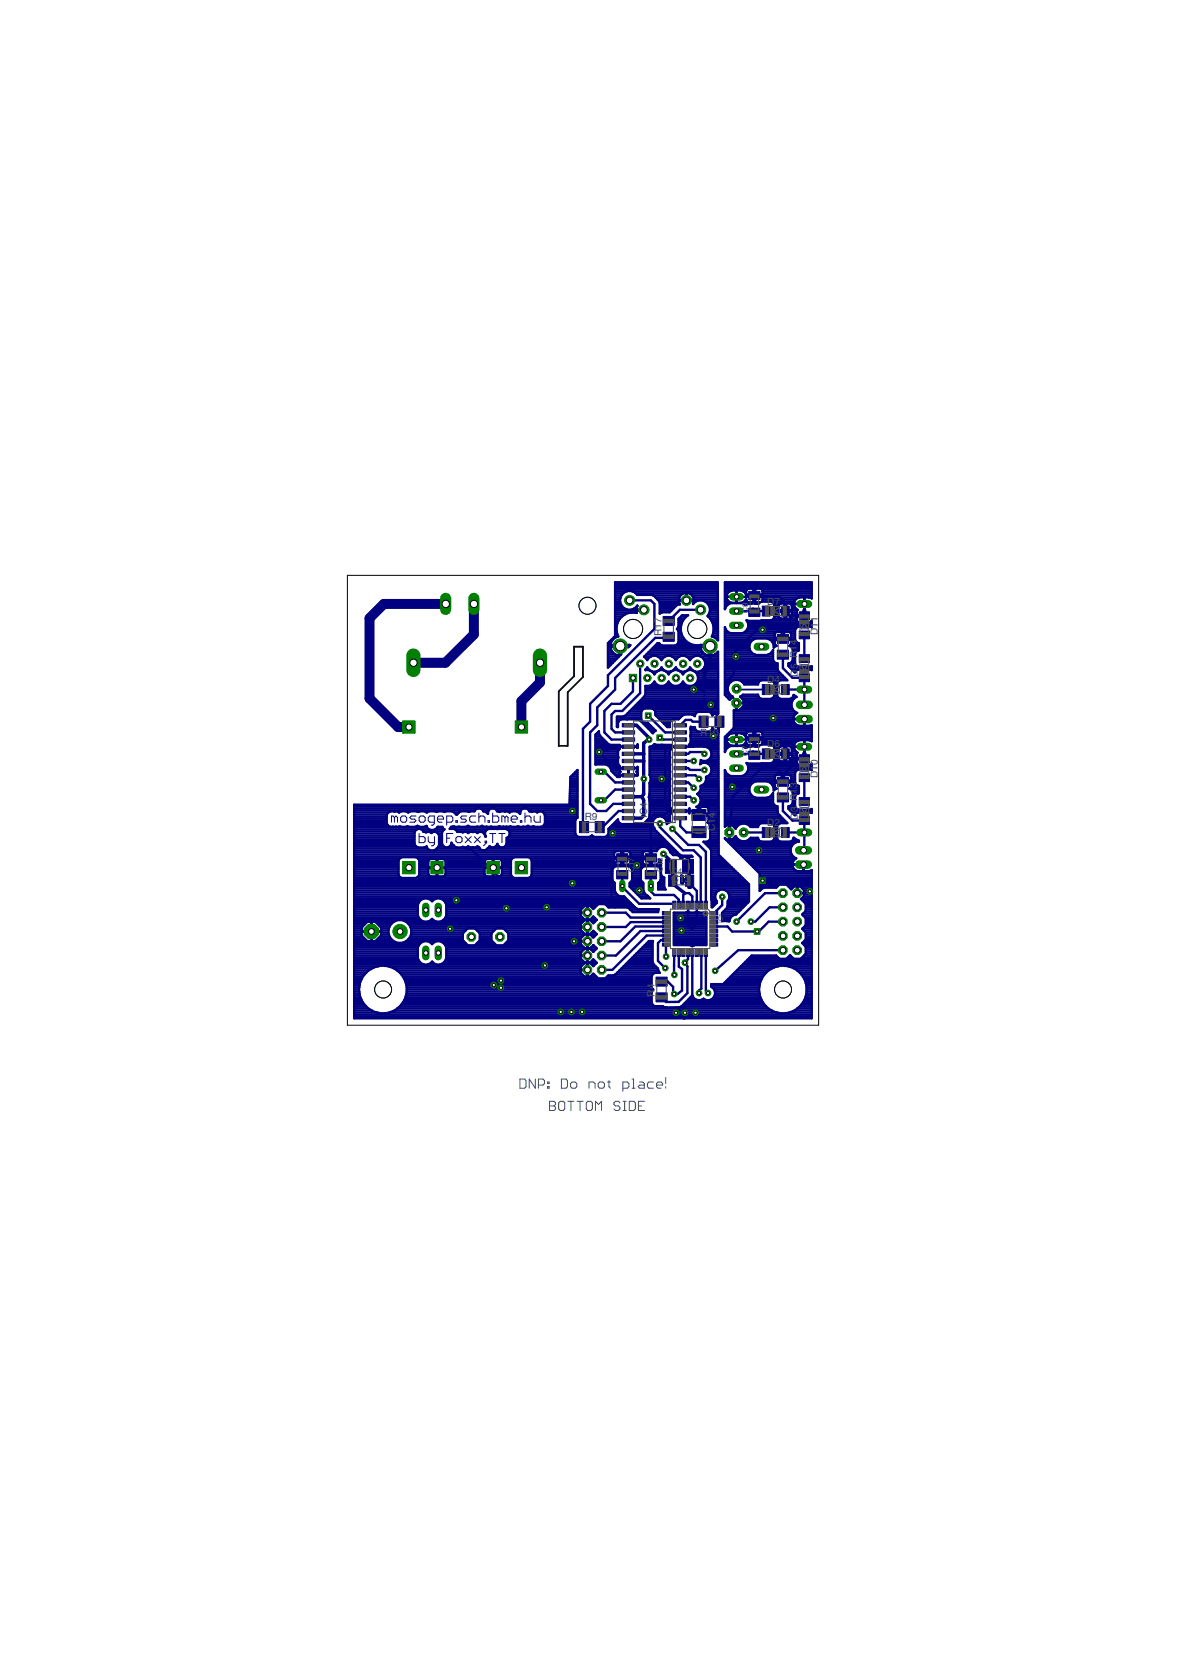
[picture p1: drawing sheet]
<svg xmlns="http://www.w3.org/2000/svg" width="210mm" height="297mm" viewBox="0 0 210 297" stroke-linecap="round" stroke-linejoin="round" font-family="sans-serif">
<defs><g id="words">
<g font-size="1.8" fill="#505050">
<text x="136.4" y="107.5">D7</text>
<text x="117.6" y="113.1" transform="rotate(-90 117.6 113.1)">R17</text>
<text x="145.4" y="112.9" transform="rotate(-90 145.4 112.9)">D11</text>
<text x="136.4" y="121.4">D4</text>
<text x="141.8" y="120.3" transform="rotate(-90 141.8 120.3)">D5 R14</text>
<text x="124.4" y="130.8">R10</text>
<text x="136.4" y="132.9">D6</text>
<text x="145.4" y="138.3" transform="rotate(-90 145.4 138.3)">D10</text>
<text x="103.9" y="145.7">R9</text>
<text x="115" y="145.4" transform="rotate(-90 115 145.4)">IC4</text>
<text x="127.1" y="147.7" transform="rotate(-90 127.1 147.7)">C14</text>
<text x="136.4" y="146.8">D2</text>
<text x="141.8" y="145.7" transform="rotate(-90 141.8 145.7)">D3 R13</text>
<text x="119.4" y="156.9">C13</text>
<text x="116.3" y="177.2" transform="rotate(-90 116.3 177.2)">R4</text>
</g>
<g font-size="1.4" fill="#505050">
<text x="133" y="108.9" transform="rotate(-90 133 108.9)">C9</text>
<text x="133" y="134.3" transform="rotate(-90 133 134.3)">C7</text>
<text x="112.7" y="155" transform="rotate(-90 112.7 155)">C</text>
<text x="112.7" y="154" transform="rotate(-90 112.7 154)">1</text>
<text x="112.7" y="153.2" transform="rotate(-90 112.7 153.2)">7</text>
<text x="117.8" y="155" transform="rotate(-90 117.8 155)">C16</text>
<text x="119.5" y="155.4">C4</text>
</g>
<text font-size="1.1" fill="#505050" x="128.5" y="164.1" transform="rotate(-90 128.5 164.1)">IC1</text>
</g></defs>
<g fill="none" stroke="#000080" stroke-width=".18">
<path d="M70.1 145.3l-.3-.2h-.2v1.1M70.1 145.3v.9M70.1 145.3l.3-.2 .3 .2v.9M71.5 145.1h.5l.3 .2v.6l-.3 .3h-.5l-.3-.3v-.6zM73.9 145.1h-.8l-.3 .2 .3 .3h.6l.2 .3-.2 .3h-.9M74.5 148.2v1.6h.8l.3-.3v-.5l-.3-.3h-.8M74.7 145.1h.6l.3 .2v.6l-.3 .3h-.6l-.2-.3v-.6zM76.1 148.7v.8l.3 .3h.8M77.2 146.2h-.8l-.3-.3v-.6l.3-.2h.8v1.3l-.3 .3h-.2M77.2 148.7v1.4l-.3 .2h-.2M77.7 145.6h1.1v-.3l-.2-.2h-.6l-.3 .2v.6l.3 .3h.6M79.4 146.2h.8l.3-.3v-.6l-.3-.2h-.8v1.6"/>
<path d="M79.4 149h.5M80.5 148.2h-1.1v1.6M81 145.9h.3v.3h-.3zM81 149l.3-.3h.6l.2 .3v.5l-.2 .3h-.6l-.3-.3zM82.7 148.7l1.1 1.1M82.9 145.1h-.8l-.2 .2 .2 .3h.6l.2 .3-.2 .3h-.8M83.8 148.7l-1.1 1.1M84.3 148.7l1.1 1.1M84.6 145.1h-.8l-.3 .2v.6l.3 .3h.8M85.1 145.3l.3-.2h.5l.3 .2v.9M85.1 144.5v1.7M85.4 148.7l-1.1 1.1"/>
<path d="M86.2 149.5h.3v.3h-.3zM86.5 149.8l-.6 .5M86.7 145.9h.3v.3h-.3zM87 148.2h1.1M87.6 144.5v1.7h.8l.2-.3v-.6l-.2-.2h-.8M87.6 148.2v1.6M88.7 148.2h1M89.2 148.2v1.6M89.7 145.3l-.2-.2h-.3v1.1M89.7 145.3v.9M89.7 145.3l.3-.2 .3 .2v.9M90.8 145.6h1.1v-.3l-.2-.2h-.6l-.3 .2v.6l.3 .3h.6"/>
<path d="M92.5 145.9h.3v.3h-.3zM93.3 145.3l.3-.2h.5l.3 .2v.9M93.3 144.5v1.7M94.9 145.1v.8l.3 .3h.8v-1.1"/>
</g>
<g fill="#000080" stroke="#000080" stroke-width=".18">
<path d="M119.8 143.9h2.2v.6h-2.2z"/>
<path d="M119.8 129.9h2.2v.6h-2.2z"/>
<path d="M119.8 145.1h2.2v.6h-2.2z"/>
<path d="M119.8 142.6h2.2v.6h-2.2z"/>
<path d="M119.8 141.3h2.2v.6h-2.2z"/>
<path d="M119.8 128.6h2.2v.6h-2.2z"/>
<path d="M119.8 131.2h2.2v.6h-2.2z"/>
<path d="M119.8 132.4h2.2v.6h-2.2z"/>
<path d="M119.8 138.8h2.2v.6h-2.2z"/>
<path d="M119.8 135h2.2v.6h-2.2z"/>
<path d="M119.8 140.1h2.2v.6h-2.2z"/>
<path d="M119.8 137.5h2.2v.6h-2.2z"/>
<path d="M119.8 133.7h2.2v.6h-2.2z"/>
<path d="M119.8 136.2h2.2v.6h-2.2z"/>
<path d="M110.6 128.6h2.2v.6h-2.2z"/>
<path d="M110.6 129.9h2.2v.6h-2.2z"/>
<path d="M110.6 131.2h2.2v.6h-2.2z"/>
<path d="M110.6 132.4h2.2v.6h-2.2z"/>
<path d="M110.6 133.7h2.2v.6h-2.2z"/>
<path d="M110.6 135h2.2v.6h-2.2z"/>
<path d="M110.6 136.2h2.2v.6h-2.2z"/>
<path d="M110.6 137.5h2.2v.6h-2.2z"/>
<path d="M110.6 138.8h2.2v.6h-2.2z"/>
<path d="M110.6 140.1h2.2v.6h-2.2z"/>
<path d="M110.6 141.3h2.2v.6h-2.2z"/>
<path d="M110.6 142.6h2.2v.6h-2.2z"/>
<path d="M110.6 143.9h2.2v.6h-2.2z"/>
<path d="M110.6 145.1h2.2v.6h-2.2z"/>
<path d="M125.2 160.2h.5v1.3h-.5z"/>
<path d="M124.4 160.2h.5v1.3h-.5z"/>
<path d="M123.6 160.2h.5v1.3h-.5z"/>
<path d="M122.8 160.2h.5v1.3h-.5z"/>
<path d="M122 160.2h.5v1.3h-.5z"/>
<path d="M121.2 160.2h.5v1.3h-.5z"/>
<path d="M120.4 160.2h.5v1.3h-.5z"/>
<path d="M119.6 160.2h.5v1.3h-.5z"/>
<path d="M117.7 162h1.3v.6h-1.3z"/>
<path d="M117.7 162.8h1.3v.6h-1.3z"/>
<path d="M117.7 163.6h1.3v.6h-1.3z"/>
<path d="M117.7 164.4h1.3v.6h-1.3z"/>
<path d="M117.7 165.2h1.3v.6h-1.3z"/>
<path d="M117.7 166h1.3v.6h-1.3z"/>
<path d="M117.7 166.8h1.3v.6h-1.3z"/>
<path d="M117.7 167.6h1.3v.6h-1.3z"/>
<path d="M119.6 168.8h.5v1.2h-.5z"/>
<path d="M120.4 168.8h.5v1.2h-.5z"/>
<path d="M121.2 168.8h.5v1.2h-.5z"/>
<path d="M122 168.8h.5v1.2h-.5z"/>
<path d="M122.8 168.8h.5v1.2h-.5z"/>
<path d="M123.6 168.8h.5v1.2h-.5z"/>
<path d="M124.4 168.8h.5v1.2h-.5z"/>
<path d="M125.2 168.8h.5v1.2h-.5z"/>
<path d="M126.3 167.6h1.3v.6h-1.3z"/>
<path d="M126.3 166.8h1.3v.6h-1.3z"/>
<path d="M126.3 166h1.3v.6h-1.3z"/>
<path d="M126.3 165.2h1.3v.6h-1.3z"/>
<path d="M126.3 164.4h1.3v.6h-1.3z"/>
<path d="M126.3 163.6h1.3v.6h-1.3z"/>
<path d="M126.3 162.8h1.3v.6h-1.3z"/>
<path d="M126.3 162h1.3v.6h-1.3z"/>
<path d="M116.6 176.5h2v1.6h-2z"/>
<path d="M116.6 173.7h2v1.6h-2z"/>
<path d="M103 146h1.6v2h-1.6z"/>
<path d="M105.8 146h1.6v2h-1.6z"/>
<path d="M127.1 127.3h1.6v2h-1.6z"/>
<path d="M124.2 127.3h1.7v2h-1.7z"/>
<path d="M118.8 155.6h1.5v1.9h-1.5z"/>
<path d="M121.8 155.6h1.5v1.9h-1.5z"/>
<path d="M123 146.9h2.5v2h-2.5z"/>
<path d="M123 143.9h2.5v1.9h-2.5z"/>
<path d="M117.9 112.4h1.9v1.6h-1.9z"/>
<path d="M117.9 109.6h1.9v1.6h-1.9z"/>
<path d="M118.3 152.8h1.9v2.5h-1.9z"/>
<path d="M121.3 152.8h2v2.5h-2z"/>
<path d="M114.7 151.8h2v1.4h-2z"/>
<path d="M114.7 154.7h2v1.5h-2z"/>
<path d="M109.6 151.8h2v1.4h-2z"/>
<path d="M109.6 154.7h2v1.5h-2z"/>
<path d="M138.2 138.2h1.9v1.6h-1.9z"/>
<path d="M138.2 140.9h1.9v1.7h-1.9z"/>
<path d="M135.5 147.1h1.4v1.8h-1.4z"/>
<path d="M138.9 147.1h1.4v1.8h-1.4z"/>
<path d="M133.1 133.5h2v1.5h-2z"/>
<path d="M133.1 130.5h2v1.5h-2z"/>
<path d="M142 145.2h1.9v1.4h-1.9z"/>
<path d="M142 141.8h1.9v1.4h-1.9z"/>
<path d="M138.2 112.8h1.9v1.6h-1.9z"/>
<path d="M138.2 115.6h1.9v1.6h-1.9z"/>
<path d="M135.5 121.7h1.4v1.8h-1.4z"/>
<path d="M138.9 121.7h1.4v1.8h-1.4z"/>
<path d="M133.1 108.1h2v1.5h-2z"/>
<path d="M133.1 105.1h2v1.5h-2z"/>
<path d="M142 119.8h1.9v1.4h-1.9z"/>
<path d="M142 116.4h1.9v1.4h-1.9z"/>
<path d="M135.5 133.1h1.4v1.8h-1.4z"/>
<path d="M138.9 133.1h1.4v1.8h-1.4z"/>
<path d="M135.5 107.7h1.4v1.8h-1.4z"/>
<path d="M138.9 107.7h1.4v1.8h-1.4z"/>
<path d="M142 134.2h1.9v1.4h-1.9z"/>
<path d="M142 137.5h1.9v1.4h-1.9z"/>
<path d="M142 108.8h1.9v1.4h-1.9z"/>
<path d="M142 112.2h1.9v1.4h-1.9z"/>
</g>
<g fill="none" stroke="#000080" stroke-width=".42">
<path d="M108.1 118.6h.1M108.1 118.2h.4M108.1 117.8h.8M108.1 117.5h1.2M108.1 117.1h1.5M108.1 116.7h1.9M108.1 116.3h1.2M108.1 116h.8M108.1 115.6h.5M108.1 115.2h.4M108.1 114.9h1.9M108.1 114.5h.4"/>
<path d="M108.3 114.1h.3M108.7 113.7h.2M109 113.3h.3M109.3 106.6h.9M109.3 108.9h3.8M109.3 113h.5M109.3 112.6h.4M109.3 112.2h.3M109.3 111.8h.3M109.3 111.5h.3M109.3 111.1h.4M109.3 110.7h.5"/>
<path d="M109.3 110.3h.7M109.3 110h.9M109.3 109.6h1.3M109.3 109.2h1.8M109.3 108.5h5M109.3 108.1h1.6M109.3 107.7h1.3M109.3 107.4h1M109.3 107h.9M109.3 106.2h1M109.3 105.9h1.1M109.3 105.5h1.5"/>
<path d="M109.3 105.1h2.1M109.3 104.7h18.3M109.3 104.4h18.3M109.3 104h18.3M109.3 103.6h18.3M109.9 113.1h.1M110 116.3h.4M110 116h.4M110 115.6h.4M110 115.2h.4M110.4 114.9h1.5M111.9 106.7h3.8l.6 .7v4.4l-8.2 8.2v1.9l-3.2 3.2v3.2l-1.3 1.3v17.2l.2 .2"/>
<path d="M112.1 108.9a2.9 2.9 0 0 0-2.2 4.2M112.3 105.1h15.3M112.8 108.1h.3M112.9 108.9h.3M113 105.5h8.4M113.1 108.3h1.2v.2h-1.2M113.1 108.5l.1 .4M113.1 108.3h.1M113.1 108.5h.1M113.1 108.1v.2M113.2 108.9h.1M113.2 107.7h.1"/>
<path d="M113.3 107.7l-.2 .4M113.8 118v5.2l-3.2 3.2h-1.3l-.6 .6v2.6l.6 .6h2.4M114.5 116.7h1.2M114.7 119.1h.1M114.7 119.1h.6l.5 .2M114.8 119h.5M114.9 117.1h.3M114.9 116.3h10.4M115.2 116h9.7M115.6 115.6h9M115.8 119.3l.4 .4M115.8 119.3h.1"/>
<path d="M116 115.2h8.5M116.1 105.9h4.8M116.2 119.7h.2M116.4 114.9h9.6M116.5 106.2h4.2M116.7 114.5h.5M116.8 119.3h.1M116.8 119.3l-.5 .6-.1-.2M116.8 119.3l.5-.2h.6l.5 .2M116.9 106.6h10.7M116.9 116.7h1.3M117.2 107h3.4"/>
<path d="M117.3 108.9h.3M117.3 108.5h2.1M117.3 108.1h2.5M117.3 107.7h2.8M117.3 107.4h3.5M117.3 119h.5M117.4 117.1h.4M118.4 119.3l.5 .6 .4-.6M118.4 119.3h.1M118.7 119.7h.2M118.9 113.2h-.8l.5 .1-.2 .1h-1.9l-7.2 7.1v2.1l-3.1 3.2v3.1l-1.3 1.3v12.7l1.3 1.3h1.5l1.3-1.3h2.7M119.3 119.3h.1"/>
<path d="M119.3 119.3a1.4 1.4 0 0 1 2 .4M119.5 116.7h1.3M119.9 119h.5M120 117.1h.3M120.4 111.8h.6M120.4 114.5h2.3M120.5 111.5h.5M120.6 112.2h.4M120.6 112.2v2l-.3 .4-.3 .1h-2.3l-.5-.4h-.3l-2.4 2.5 .5 .5a1.4 1.4 0 0 1 1.3-.8 1.4 1.4 0 0 1 1.3 .8 1.4 1.4 0 0 1 1.3-.8 1.4 1.4 0 0 1 1.2 .8 1.38 1.38 0 0 1 1.3-.8 1.38 1.38 0 0 1 1.2 .8 1.43 1.43 0 0 1 2.2-.4 1.43 1.43 0 0 1 0 2.2 1.43 1.43 0 0 1-2.2-.5 1.38 1.38 0 0 1-1.2 .8 1.38 1.38 0 0 1-1.3-.8 1.4 1.4 0 0 1-1.2 .8 1.4 1.4 0 0 1-1.3-.8 1.4 1.4 0 0 1-1.3 .8 1.4 1.4 0 0 1-1.3-.8l-.3 .5M120.6 112.2l-.3-.4 .3-.5v-1.3l.6-.6h1.1a2.91 2.91 0 0 0-1.1 3.6 2.91 2.91 0 0 0 3.4 1.6h1.4v2a1.73 1.73 0 0 1-1.5-1.6h1.9v1.6l.8-.3 .4-.5 .1 11h-1.2M120.6 114.1h1.5M120.6 113.7h1.1"/>
<path d="M120.6 113.3h.9M120.6 113h.6M120.6 112.6h.5M120.6 111.1h.5M120.6 110.7h.6M120.6 110.3h.8M120.6 106.8h.1M120.6 106.8l.2 .6M120.6 110h1M120.8 107.4l-.5 .2-1.3 1.2h-1.3l-.4 .3v-1.9l-.2-.4-.9-.9-.3-.2h-2.6a1.69 1.69 0 0 0-2.6-.2 1.69 1.69 0 0 0 .1 2.5 1.69 1.69 0 0 0 2.5-.3M120.8 107.4h.1M120.9 119.3h.1"/>
<path d="M120.9 105.8l-.3 .8M121 109.6h1M121.3 119.7h.2M121.8 119.3h.1M121.9 119.3l-.5 .6-.1-.2M121.9 119.3a1.4 1.4 0 0 1 1.9 .4M121.9 105.4l-.4 .1-.6 .3M121.9 105.4h.1M121.9 105.4v1.4h-1.3M121.9 106.2h.2M121.9 105.9h.2M121.9 105.5h.2"/>
<path d="M122 116.7h1.3M122.1 105.4v1.4h1.2M122.1 105.4h.1M122.1 105.4l.4 .1 .5 .3M122.4 119h.5M122.5 117.1h.3M122.6 105.5h5M123 105.8l.3 .8M123 105.9h4.6M123.2 107.4h.1M123.3 106.2h4.3M123.3 107h.3"/>
<path d="M123.3 106.8h.1M123.3 106.8l-.1 .6a1.71 1.71 0 0 1 2.3-.4M123.5 119.3h.1M123.8 119.7h3.8M123.8 119.7a1.43 1.43 0 0 1-.4 2.1 1.43 1.43 0 0 1-2-.6 1.4 1.4 0 0 1-1.3 .8 1.4 1.4 0 0 1-1.2-.8 1.4 1.4 0 0 1-1.3 .8 1.4 1.4 0 0 1-1.3-.8 1.37 1.37 0 0 1-1.6 .7v1.5l-.1 .4-3.5 3.4M124.4 119.3h3.2M124.5 108.4h-3.7l-1.9 2M124.5 116.7h3.1M124.9 119h2.7M125 117.1h2.6M125.2 118.6h2.4M125.2 117.5h2.4"/>
<path d="M125.3 118.2h2.3M125.3 117.8h2.3M125.4 107h2.2M125.5 107a1.65 1.65 0 0 1 .3 2.5 2.9 2.9 0 0 1 .7 3.6l.7 .3 .4 .4v-10.3h-18.3v9.6l-1.2 1.2v4.4l2.3-2.4v-1.7l1.6 .1-.3 .3h-3.2a1.68 1.68 0 0 0 1.5 1.6v-2h-1.5a1.72 1.72 0 0 1 1.4-1.5M125.8 107.4h1.8M125.9 109.6h1.7M126 109.2h1.6M126 116.3h.4M126 116h.4M126 115.6h.4M126 115.2h.4M126 107.7h1.6"/>
<path d="M126.1 108.9h1.5M126.2 108.5h1.4M126.2 108.1h1.4M126.2 110h1.4M126.4 110.3h1.2M126.6 113h1M126.7 110.7h.9M126.7 112.6h.9M126.7 111.1h.9M126.8 112.2h.8M126.8 111.8h.8M126.8 111.5h.8"/>
<path d="M127.1 116.3h.5M127.1 113.3h.5M127.5 116h.1M127.5 113.7h.1M128.8 106.6h.4M128.8 119.7h9.9M128.8 119.3h9.5M128.8 119h9.4M128.8 118.6h9.4M128.8 118.2h9.4M128.8 117.8h9M128.8 117.5h8.7"/>
<path d="M128.8 117.1h8.6M128.8 116.7h8.6M128.8 116.3h5.3M128.8 116h4.8M128.8 115.6h4.5M128.8 115.2h4.4M128.8 114.9h4.4M128.8 114.5h4.5M128.8 114.1h4.6M128.8 113.7h5M128.8 113.3h12.5M128.8 113h8.9"/>
<path d="M128.8 112.6h8.9M128.8 112.2h.5M128.8 111.8h.2M128.8 108.1h.1M128.8 107.7h.3M128.8 107.4h.8M128.8 107h.8M128.8 106.2h.3M128.8 105.9h.3M128.8 105.5h.5M128.8 105.1h.9M128.8 104.7h4"/>
<path d="M128.8 104.4h15.5M128.8 104h15.5M128.8 103.6h15.5M129.1 106.1h4.5l.5-.2 .2 .6 .4-.4h3.8l1 .9v1.5l.9 1M129.3 105.5a1.11 1.11 0 0 0 .7 1.7M129.3 105.5l.7-.5h1.7a1.08 1.08 0 0 1 1 1M130 112.6l-.6-.2-.4-.4-.2-.5v12l.9 .9 .5-.6M130 107.2h1.8M130 107.2h.2M130.9 106.6h.1M130.9 107h.1M130.9 106.2h.1"/>
<path d="M130.9 105.9h.1M130.9 105.5h.1M130.9 105.1h.1M130.9 105v2.2M130.9 108.6h2.5l.5-.4 .2 .6 .4-.2h1.7M131.8 107.2h-.1M131.8 107.2l.7 .4 .4-.3M132.1 105.1h.5M132.2 107h.6M132.5 112.2h8.8M132.5 105.5h.1M132.5 106.6h.1"/>
<path d="M132.7 105.9h1.2M132.7 106h2.8v.8l-.1 .2h1.6l.3 .1 .3 .5v2.1l-.3 .5-2.1 .2h-2.3l-.2-.1a1.43 1.43 0 0 1-.9 2.3M132.7 106h.1M132.8 110.3h.1M132.8 104.7l1.1-.1v2.5l-1.1-.1M132.8 104.7l-.2 .4v.6h2.9v-.8l-.1-.2M132.8 107l-.2-.6-.3 .5-.5 .3M132.8 111.8h8.6M132.9 110.7h11.4M133 111.5h8.7M133 111.1h11.3M133.8 113.7a1.5 1.5 0 0 0-.6 1.6 1.5 1.5 0 0 0 1.1 1.1h2l.6-.2 .5-.7"/>
<path d="M133.8 113.7l.5-.2h2a1.47 1.47 0 0 1 1.2 1.6l.5-.3M133.9 106.6h.3M133.9 107h.3M133.9 106.2h.3M133.9 105.5h.3M133.9 105.1h.3M133.9 104.7h.3M134.1 107.3l-1.9 .1M134.1 107.3h.1M134.2 105.9h10.1M135.3 110.3h6.3M135.3 104.7h9"/>
<path d="M135.4 104.7l-1.2-.1v2.5h.9l-.3 .2h-.7M135.5 106.6h5.9M135.5 106.2h6.4M135.5 105.5h8.8M135.5 105.1h8.8M136.6 116.3h.8M137.1 107h4.1M137.1 116h.3M137.2 114.1h.5M137.4 115.6h.1M137.4 115.5v1.8a.74 .74 0 0 0 .8 .6v1.1M137.4 114.5h.3"/>
<path d="M137.5 110h4.1M137.5 114.9h.4M137.6 107.4h1M137.6 108.9h.8M137.6 109.6h.8M137.6 109.2h.8M137.6 108.5h4.1M137.6 108.1h.8M137.6 107.7h.8M137.7 113.8v.6l.3 .4M137.7 112.6l.3-.3h1v1.5l-2.1-.1M137.7 112.6v.8"/>
<path d="M138 114.8h.1M138.2 119l.1 .3 1.6 1.6h-1.2l-.5 .3-.1 .3v2.1l.1 .3 .5 .3h1.7a.73 .73 0 0 0 .6-.7l.4 .3M138.6 107.4l.8-.1v2.7M138.6 107.4l-.2 .3v.8M138.8 110l-.3-.3-.1-.9h2.3v.9l-.4 .3M139 113h.3M139 112.6h.3M139.1 116.4v2.4l1.7 1.7h2.2v4.8M139.1 112.4v1.2M139.1 112.4l-1.2-1.2h-2.6l-5 5 .1 3.7-1.4 1.4v1.6l2.4 2.2-.5-.1M139.4 108.9h.3M139.4 109.6h.3"/>
<path d="M139.4 109.2h.3M139.4 108.1h.3M139.4 107.7h.3M139.4 107.4h.3M140.1 118.2h1.3M140.3 118.6h4M140.4 114.9h1.6M140.4 109.5v1.7l-1.3 1.2M140.5 117.8h.8M140.6 112.6l-.3-.3h-1v1.5l2-.1M140.6 112.6v.8M140.6 107.4l-.9-.1v2.7"/>
<path d="M140.6 107.4l.1 .3v.8M140.6 114.5h1.4M140.6 112.6h.7M140.6 114.1h.9M140.6 113h.7M140.6 113.8v.6l-.3 .4a.7 .7 0 0 1 .6 .6v1.9a.71 .71 0 0 1-.8 .6v.5l1.1 1.1 .2-.2M140.7 119h3.6M140.7 108.9h.9M140.7 109.6h2.4v1h.8l.4-.3M140.7 109.2h.9M140.7 108.1h.7M140.7 107.7h.5"/>
<path d="M140.8 115.2h1.2M140.8 117.5h.5M140.9 117.1h.4M140.9 116.7h.4M140.9 116.3h.4M140.9 116h.5M140.9 115.6h1.1M141.1 119.3h.3M141.1 107.4h1.9M141.4 108.1l.4 .3-.1 .1M141.4 106.6a1.15 1.15 0 0 0 0 1.5M141.4 118.2l.5 .3h2.1l.3-.1v.7l-.3-.1h-2.1l-.5 .3"/>
<path d="M141.4 116l-.1 .2v1.7l.1 .3M141.7 108.5l-.1 .8h1.5v-.8h-.3v2.1l-1-.1-.2-.2v-.7M142.8 108.9h.3M142.8 110.3h.3M142.8 110h.3M142.8 109.2h.3M142.9 106.2l.1 3.3h-2.6M142.9 106.6h.1M142.9 108.5h.1M142.9 108.1h.1M142.9 107.7h.1M142.9 107h.1"/>
<path d="M142.9 106.2h.1M143 112.9v4.2M143 107.3l-2.4 .1M143 106.2v2.3M144 106.2h.3M144.2 111.5h.1M144.3 106.4v-2.9h-15.5v4.8l.2-.5 .4-.4 .6-.2M144.3 110.3v1.2l-.3-.1h-2.1l-.5 .3-.1 .3v1.7a.75 .75 0 0 0 .7 .6v1.3l-.6 .4M144.3 110.3h.1M144.3 106.4l-.5-.2h-1.6l-.8 .4M144.3 106.4h.1M101.3 139.9h1.3"/>
<path d="M101.3 139.6h1.3M101.3 139.2h1.3M101.4 138.8h1.2M101.4 138.4h1.2M101.5 138h1.1M101.8 137.7h.8M102.2 137.3h.4M102.6 136.9h.1M105.8 132.4h4.4v.7l-.4 .5M105.8 135.8h4.1M105.8 135.4h4M105.8 135.1h4"/>
<path d="M105.8 134.7h4.1M105.8 134.3h4M105.8 133.9h4M105.8 133.6h4M105.8 133.2h4.2M105.8 132.8h4.4M105.8 132.1h2.1M105.8 131.7h1.7M105.8 131.3h1.4M105.8 130.9h1M105.9 130.6h.6M106.3 130.2h.1"/>
<path d="M106.8 137.2h.6l1.9 1.9h2.4M108.2 136.2h1.9M108.5 132.4l-.4-.1-1.5-1.6-.2-.7-.6 .6v5.3h1.8l.5 .2 .4 .3 .2 .5M108.5 136.6h1.7M108.7 136.9h1.5M108.9 137.3h1.3M109.3 137.7h.9M109.6 129.1h.2M109.6 128.7h.2M109.6 128.3h.3M109.6 128h.7M109.6 127.6h4.4"/>
<path d="M109.7 138h.5M109.8 133.6v2.1l.4 .5M110.2 136.2v.7l.1 .3-.1 .3v.6h-.5l-1-1.2M110.2 137.8h3.1M111.1 127.2l-.3 .2h-1.2l.1 1.8h.1v-.7l.2-.3 .4-.3h3M111.1 127.2h2.9M111.5 127.9h.1M111.5 126.8h2.5M111.7 132.7v.1M111.7 136.5v1.3M111.7 137.7h.1M111.7 137.3h.1"/>
<path d="M111.7 136.9h.1M111.7 136.6h.1M111.9 126.4h2.1M112.3 126.1h2M112.5 120.5v2.4l-2.2 2.2h-1.6l-1.3 1.3v3.8l1.3 1.3h3M112.6 125.7h15.1M113 125.3h14.7M113.2 137.3h.1M113.3 132.7h-4.6l-.6 .7-1.6 .3 2.8 2.8h4M113.3 136.3v1.6v-.4l-.2-.3 .2-.3zM113.3 132.4h.1M113.3 137.7h.1"/>
<path d="M113.3 136.9h.1M113.3 136.6h.1M113.3 132.8h.1M113.3 132.3v.6zM113.3 137.7v.1M113.3 127.9h.1M113.4 124.9h14.3M113.5 128h.5M113.8 124.6h13.9M114 128.3h.2M114.2 124.2h13.5M114.3 126.1l-.3 .5 .1 1.5 .5 .4h.5l1.4 1.4-.4 .4-2.4-2.3-.4-.1"/>
<path d="M114.3 126.1l.3-.2h1.3l.3 .2M114.4 128.7h.9M114.5 123.8h13.2M114.7 123.4h13M114.7 123.1h12.9M114.7 122.7h12.9M114.7 122.3h12.9M114.7 122h12.9M114.8 129.1h.9M115.1 129.5h1M115.2 131.5h.2M115.2 127.2l3 3h2.7"/>
<path d="M115.5 137.7l.2 .5v.5l-.2 .5M115.5 139.2v2.2a.49 .49 0 0 0 0 .6v.4M115.5 137.7v.1M115.5 139.2h3.5M115.5 139.9h3.5M115.5 139.6h3.5M115.5 137.7h3.5M115.5 137.3h3.6M115.5 136.9h3.5M115.5 136.6h3.5M115.5 136.2h3.5M115.5 135.8h3.6"/>
<path d="M115.5 135.4h3.5M115.5 135.1h3.5M115.5 134.7h3.6M115.5 134.3h3.5M115.5 133.9h3.5M115.5 133.6h3.5M115.5 133.2h3.7M115.5 132.8h3.8M115.5 129.8h1M115.6 138.8h3.4M115.6 138h3.4M115.7 138.4h3.4"/>
<path d="M115.9 130.2h.2M116 121.6h.6M116.2 126.1l.3 .5v.5l2.1 2.1h.4v-.7l.4-.5 1.2-.1 .7-.7 .4-.2h1.3l.5 .3a.73 .73 0 0 1 .6-.8h1.9l.3 .1 .3 .5M116.2 132.4h3.1v.7l-.3 .5M116.2 126.1h11.5M116.3 121.2h.1M116.3 132.3l-.2 .2-.6 .2v5M116.3 132.3l.3 .1h1.1M116.3 132.3h.1M116.4 126.4h11.3M116.5 126.8h7.2M116.6 127.2h4.7"/>
<path d="M116.9 127.6h4M117.3 131.1l.6 .4h3M117.3 128h2.2M117.6 138.5h.6M117.6 132.4h.1M117.7 128.3h1.4M118.1 128.7h.9M118.4 129.1h.6M118.5 121.6h.7M118.8 121.2h.1M119 139.9v3.4l.3 .5v.7l-.3 .5 .1 1.1-.6 .4a1.27 1.27 0 0 0-1.6-1.3 1.27 1.27 0 0 0-.6 2M119 133.6v6.3"/>
<path d="M120.9 136.5h1.4l.3 .4h2.6M120.9 137.8h2.7l.6 .7M120.9 132.7v.1M120.9 135.3h2.4M120.9 134h1.4l.3-.3h2.3l.3 .3M120.9 139.1h1.4l1 .9M121.1 121.6h.6M121.4 121.2h.1M122.4 132.4h5.3M122.7 132.1h5M122.7 130.9h5M122.7 129.5h.8"/>
<path d="M122.8 131.7h4.9M122.8 131.3h4.9M122.8 130.6h4.9M122.8 130.2h4.9M122.8 129.8h.9M123.4 127.2h.1M123.5 129.5v-.2l-.7-.1v2.7l-.4 .5v.3M123.5 129.5l.1 .2 .5 .3h1.9l.5-.3 .1-.2M123.6 121.6h4M123.9 121.2h3.7M124 120.1h3.6M124.1 120.8h3.5"/>
<path d="M124.1 120.5h3.5M124.4 135.8h.1M124.5 139.9h3.2M124.5 135.4h3.2M124.9 139.6h2.8M125.1 128.3h-2l-.3-.3h-.9l-1 .9M125.1 132.7h.1M125.3 139.2h2.4M125.5 138.8h2.2M125.5 138.4h2.2M125.6 138h2.1M125.6 132.8h2.1"/>
<path d="M125.9 135.8h1.8M125.9 135.1h1.8M126.2 137.7h1.5M126.2 133.2h1.5M126.3 136.2h1.4M126.3 134.7h1.4M126.4 137.3h1.3M126.4 133.6h1.3M126.4 129.8h1.3M126.4 136.6h1.3M126.4 134.3h1.3M126.4 136.9h1.3"/>
<path d="M126.4 133.9h1.3M126.6 127.1v.1M126.6 129.4v.1M127 126.8l-.4 .4M127.7 128.5v23.4M127.7 128.5h.1M127.7 128.5v1.3l-.8-.1-.3-.3M127.7 129.5h.1M127.7 129.1h.1M127.7 128.7h.1M127.9 128.3l-.2 .1v1.8l-2.2 2.2h-1.9l-.3 .3M128.8 132.4h.9"/>
<path d="M128.8 139.9h4.4M128.8 139.6h4.6M128.8 139.2h4.9M128.8 138.8h10.2M128.8 138.4h8.9M128.8 138h8.9M128.8 137.7h.6M128.8 137.3h.2M128.8 136.9h.1M128.8 133.6h.1M128.8 133.2h.3M128.8 132.8h.6"/>
<path d="M128.8 132.1h.5M128.8 131.7h.3M128.8 131.3h.3M128.8 123.4h.9M128.8 123.1h.7M128.8 122.7h.5M128.8 122.3h.5M128.8 122h.6M128.8 121.6h.8M128.8 121.2h1.1M128.8 120.8h11M128.8 120.5h10.7"/>
<path d="M128.8 120.1h10.3M128.9 130.9h.4M129.1 131.5h4.5l.5-.3 .2 .7 .4-.4h3.8l1 .9v1.5l.9 1M129.1 123.8h1.1M129.3 130.6h.3M129.3 132.1l.7 .5M129.3 122.7l.3 .6 .6 .5M129.5 124.2h.4M129.6 130.2h3.1M130 132.6l-.6 .2M130 132.6h1.8M130 132.6h.2"/>
<path d="M130 129.8h14.3M130.4 129.5h13.9M130.4 126.8h11.1M130.4 129.1h13.9M130.4 128.7h11M130.4 128.3h10.7M130.4 128h10.6M130.4 127.6h10.6M130.4 127.2h10.7M130.4 126.4h10.8M130.6 120.9a1.58 1.58 0 0 0-1.3 1.8M130.9 132.4h.1"/>
<path d="M130.9 132.1h.1M130.9 131.7h.1M130.9 131.3h.1M130.9 130.9h.1M130.9 130.6h.1M130.9 126.1h.1M130.9 125.7h.1M130.9 125.3h.1M130.9 125v1.2M130.9 130.3v2.3M130.9 134h2.5l.5-.4 .2 .6 .4-.2h1.7M131.2 120.9l.6 .2 .5 .6h2.4a.69 .69 0 0 1 .6-.8h1.7l.3 .1 .3 .5v2.1l-.1 .3-.5 .3h-1.7a.73 .73 0 0 1-.6-.7h-2.7l-.4 .3 .6 .6v1.1l-.8 .7h-1v3.2l-1.6 1.6v2.7l.2-.5 .4-.4"/>
<path d="M131.6 126.1h9.3M131.6 123.8h3.2M131.8 132.6h-.1M131.8 132.6l.6 .2M131.9 121.2h3M131.9 124.2h3.3M131.9 125.7h8.8M132.1 132.4h3l-.3 .3h-.5a.83 .83 0 0 0-.9 0h-.5l-.4 .3-.1-.2M132.2 125.3h8.5M132.2 124.6h8.6M132.2 130.6h.4M132.2 121.6h2.5"/>
<path d="M132.4 132.8h.3M132.4 137.7h8.9M132.5 132.1h.1M132.5 130.9h.1M132.7 131.3h1.2M132.7 131.4h2.8v.7M132.7 131.4l-.2-.5-.5-.5-1.8-.1a1.13 1.13 0 0 0-.9 1.8M132.7 131.4h.1M132.8 137.3h8.5M132.8 135.8h8.9M132.9 136.9h8.7M132.9 136.2h11.4"/>
<path d="M133 136.6h11.3M133 132.4l-.3-.1-.1-.5-.3 .5-.5 .3M133.9 132.1h.3M133.9 131.7h.3M133.9 130.9h.3M133.9 130.6h.3M133.9 130.2h.3M133.9 132.4v-2.4h-.9l-.3 .3-.1 .8h2.9v-.8l-.2-.2-1.1-.1v2.4M134.2 131.3h10.1M135.4 130.2h8.9M135.5 132.1h5.8M135.5 131.7h6.3"/>
<path d="M135.5 130.9h8.8M135.5 130.6h8.8M135.5 132.1l-.1 .3h1.6l.5 .3 .1 .2v2.2M136.9 139.2h.8M137.1 124.2h1.5M137.3 132.4h3.8M137.3 139.6h.4M137.4 135.4h4.2M137.5 139.9h.2M137.5 121.2h.8M137.6 123.8h.6M137.6 132.8h.9"/>
<path d="M137.6 135.1l-.3 .5-.3 .1h-4.1l-.2-.1a1.43 1.43 0 0 1-.9 2.4h-1.8l-.6-.2-.4-.4-.2-.5v10.1l.3-.3h1.1l.5 .6a1.55 1.55 0 0 1 2.7-.3h1.3a.72 .72 0 0 1 .6-.7M137.6 135.1h.9M137.6 134.7h.8M137.6 134.3h.8M137.6 133.9h1.8M137.6 133.6h.8M137.6 133.2h.8M137.6 123.4h.5M137.6 123.1h.5M137.6 122.7h.5M137.6 122.3h.5M137.6 122h.5"/>
<path d="M137.6 121.6h.5M137.7 139.9l.3 .3-.3 .1M138.1 137.7l-.4 .4v.7h2.9v-.7l-.1-.2-.3-.2M138.5 135.1l-.1-.9h2.3v.9M139 138.4h.3M139 138h.3M139 137.7v1.4h-1.3v.8M139.1 137.8l-1.2-1.3h-2.6l-5 5.1-.7 6.4M139.1 137.8v1.2M139.3 138.8h2M139.3 137.7v1.4h1.3v.8M139.4 135.1h.3"/>
<path d="M139.4 134.7h.3M139.4 134.3h.3M139.4 133.6h.3M139.4 133.2h.3M139.4 132.8h.3M139.6 122.6h3.4M139.7 133.9h1.9M140.4 134.9v1.6l-1.3 1.3M140.5 124.2h.6M140.6 139.9h1.4M140.6 139.9l-.3 .3M140.6 138h.7"/>
<path d="M140.6 139.6h1M140.6 139.2h.7M140.6 138.4h.7M140.6 132.8h.5M140.7 132.8v1.1h-2.3l.1-1.1 .2-.1h.7v2.7l-.7-.1-.2-.2M140.7 132.8l-.2-.1h-.8v2.7l.8-.1 .2-.2M140.7 125a1.49 1.49 0 0 0 1 1.7l-.4 .3-.3 .8h1.9v1.2h-.8a1.23 1.23 0 0 1-1.1-1.1h2v1.1l1.3-.1v2.8M140.7 124.9l-9.8 .1M140.7 135.1h.9M140.7 134.7h.9M140.7 134.3h.9M140.7 133.6h.7"/>
<path d="M140.7 133.2h.5M141 123.8h.4M141.1 132.7h1.9M141.1 132.8h1.9M141.1 132.8l.1 .4M141.1 132.5v.3M141.2 133.2l.6 .6-.2 .2v.7h1.5v-.8h-.3v2.1l-1-.1-.2-.3v-.6h1.5v1h.9l.3-.3v1.2l-.3-.1h-2.1l-.5 .3-.1 .3v1.7a.69 .69 0 0 0 .7 .6v1.3a.69 .69 0 0 0-.7 .6v1.7M141.4 123.8l.2 .1-.7 .5-.2 .6M142.8 135.8h.3M142.8 135.4h.3M142.8 135.1h.3M142.8 134.7h.3"/>
<path d="M142.8 134.3h.3M142.9 128.7h.1M142.9 128.3h.1M142.9 128h.1M142.9 131.6l.1 3.3h-2.6M142.9 132.4h.1M142.9 133.6h.1M142.9 133.2h.1M142.9 132.8h.1M142.9 132.1h.1M142.9 131.7h.1M143 138.2v4.3"/>
<path d="M143 131.6v2.3M144.2 131.7h.1M144.2 135.8h.1M144.3 131.7l-.5-.1h-1.6l-.7 .2-.4 .7M144.3 131.7v.1M62.9 144.8h5.9M62.9 152.7h8.1M62.9 152.3h46.2M62.9 153.8h7.9M62.9 154.2h7.9M62.9 151.2h53.9M62.9 143.7h39.7"/>
<path d="M62.9 149.7h10.8M62.9 159.8h12.3M62.9 159.4h48.1M62.9 159h46.8M62.9 158.6h46.5M62.9 158.3h46.4M62.9 157.9h46.4M62.9 157.5h46.4M62.9 157.2h46.4M62.9 156.8h46.2M62.9 156.4h45.9M62.9 156h8.4"/>
<path d="M62.9 155.7h8M62.9 155.3h7.9M62.9 154.9h7.9M62.9 154.5h7.9M62.9 153.4h7.9M62.9 153h7.9M62.9 151.9h46.2M62.9 151.5h46.3M62.9 150.8h13M62.9 150.4h11M62.9 150.1h10.8M62.9 149.3h10.8"/>
<path d="M62.9 148.9h10.8M62.9 148.5h10.8M62.9 148.2h10.8M62.9 147.8h10.8M62.9 147.4h11.2M62.9 147h13M62.9 146.7h6M62.9 146.3h5.8M62.9 145.9h5.8M62.9 145.5h5.8M62.9 145.2h5.8M62.9 144.4h6.1"/>
<path d="M62.9 144h21.5M62.9 143.3h39.7M68.7 146.3a.99 .99 0 0 0 1.2 .7l1.2-.1 .2 .1 1.1-.1 1.4 .1 .5-.1a1.51 1.51 0 0 0 1.5 0v-.1a.81 .81 0 0 0 .7 .7l.9-.1 .4-.4h.8l.4 .4-.5 .6v2a.85 .85 0 0 0 1 .7 .85 .85 0 0 0 .7-.9l.6 .7 .3 .1 1.2-.1a.74 .74 0 0 0 .9-.1 2.1 2.1 0 0 0 1.7 0l.3 .2v.2M70.9 152.7l.5-.3h2.5l.3 .1 .3 .5v2.5l-.1 .3-.5 .3h-2.5l-.3-.1-.3-.5v-2.5zM70.9 144.4l-.4-.2-.4 .1a1.01 1.01 0 0 0-1.4 .6v1.4M70.9 144.4l.4-.2h.9l.4 .2M70.9 144.4h.1M72.6 144.4l.3-.2 1.4 .1 1.2-.1 .3 .2M72.6 144.4h.1M74 156h17.3M74.4 152.7h16.6M74.4 155.7h1.9"/>
<path d="M74.5 153.8h1.6M74.5 154.2h16.3M74.5 155.3h1.6M74.5 154.9h1.6M74.5 154.5h1.6M74.5 153.4h1.6M74.5 153h1.6M74.9 159.9a1.44 1.44 0 0 1 1.9 .3 1.45 1.45 0 0 1 1.5-.5 1.45 1.45 0 0 1 1 1.1v1.9a1.44 1.44 0 0 1-1 1.1 1.44 1.44 0 0 1-1.5-.5 1.44 1.44 0 0 1-1.5 .5 1.44 1.44 0 0 1-1-1.1v-1.9l.2-.5zM74.9 147.4h1.3M75.2 147.8h3.5M75.8 144.4h.1M75.9 150.8l.6 .4"/>
<path d="M76.1 154.2v-1.1l.2-.3 1.3-.1v3.1l-1.3-.1-.2-.3v-1.1h3.1v1.2l-.4 .3h-1.1v-3.1l1.3 .1 .2 .3v1.1M76.2 159.8h1.2M77.4 147.4h1.6M77.6 153.8h.1M77.6 155.7h.1M77.6 155.3h.1M77.6 154.9h.1M77.6 154.5h.1M77.6 153.4h.1M77.6 153h.1M77.7 150.8h7.5M77.8 147h.8"/>
<path d="M77.9 148.2h.6M78 150.4h.8M78 148.5a.82 .82 0 0 0-1.3-.4 .75 .75 0 0 0-1-.1l-.4-.1a.84 .84 0 0 0-.9-.6 .84 .84 0 0 0-.7 .7v2l.1 .3 .5 .3h1.2l.3-.1 .1 .3M78 148.5v1.7l-.1 .3-.8 .7M78 149.7h.5M78 150.1h.6M78 149.3h.5M78 148.9h.5M78 148.5h.5M78.4 159.8h33M79.1 155.7h7.2M79.2 153.8h6.9"/>
<path d="M79.2 155.3h6.9M79.2 154.9h6.9M79.2 154.5h6.9M79.2 153.4h6.9M79.2 153h6.9M80 150.4h.7M80.1 147h22.1M80.2 150.1h.2M80.6 150.2h.1M80.6 150.3h.1M80.8 144.4h.8M80.9 147.4h5.8"/>
<path d="M81.1 144.8h.1M81.2 147.8h5.1M82.8 150.8h.8l5.4 5.4M84.4 144l-.1 .2-1 .1-1.4-.1-.7 .6-.8-.6-1.4 .1-.3-.1-1.1 .1-1.4-.1-.4 .2M84.9 143.7l-.5 .3M85.2 150.8l.6 .4M85.3 143.7l.5 .3M85.8 144l.1 .2 .5 .2 .3 .3 .2-.7M85.8 144h1.1M86 148.2h.2M86.1 154.2v-1.1l.2-.3 1.3-.1v3.1l-1.3-.1-.2-.3v-1.1h3.1v1.1l-.2 .3-.2 .1h-1.1v-3.1l1.3 .1 .2 .3v1.1M86.2 148.5v.2h.2a.84 .84 0 0 1 .5-1.4h3a.83 .83 0 0 1 .7 .8 .83 .83 0 0 1-.6 .8v1.1a.84 .84 0 0 1-.8 .7 .84 .84 0 0 1-.8-.7 .81 .81 0 0 1-1.4 .4l-.6 .6-.3 .2"/>
<path d="M86.2 148.5h.1M86.5 144.4h.2M86.7 150.8h30.4M87 150.5h.1M87.4 143.7l-.5 .3M87.6 153.8h.1M87.6 155.7h.1M87.6 155.3h.1M87.6 154.9h.1M87.6 154.5h.1M87.6 153.4h.1M87.6 153h.1"/>
<path d="M87.7 143.7l.6 .3M88.1 150.4h.5M88.3 144v.2l.5 .1 1.4-.1 .4 .2M88.3 144h4.3M88.4 150.1h.1M89.1 155.7h1.8M89.2 153h1.6M89.2 153.8h1.6M89.2 155.3h1.6M89.2 154.9h1.6M89.2 154.5h1.6M89.2 153.4h1.6"/>
<path d="M89.8 150.4h29.5M90 150.1h28.9M90 149.7h28.5M90 149.3h28.2M90.1 147.4h12.1M90.1 148.9h27.7M90.5 148.5h11.9M90.5 147.8h11.7M90.6 144.4h.1M90.6 148.2h11.6M90.9 152.7l.5-.3h2.5l.3 .1 .3 .5v2.5l-.1 .3-.5 .3h-2.5l-.3-.1-.3-.5v-2.5zM92.2 144.4h.3"/>
<path d="M92.6 144l-.1 .7-.7-.5h-.8l-.4 .2M93.1 143.7l-.5 .3M93.5 143.7l.5 .3M94 144l.1 .2 .4 .1a.79 .79 0 0 1 1 .1 .84 .84 0 0 1 1.4 .5v1.4M94 144h8.6M94 156h14.8M94.3 152.7h21.5v1h.9l.4-.3M94.4 155.7h14.4M94.5 153.8h23M94.5 154.2h14.6M94.5 155.3h14.3M94.5 154.9h14.3"/>
<path d="M94.5 154.5h14.4M94.5 153.4h14.7M94.5 153h14.6M96.6 144.4h6M96.7 146.7h5.5M96.8 144.8h5.8M96.9 146.3l-.4 .6-.3 .1-1.4-.1a.79 .79 0 0 1-1-.1l-.3 .2-1.4-.1-.3 .1-1.1-.1-.2 .1h-1.5l-.2-.1-.3 .1h-2.5l-.3-.2-.4 .2h-1.7l-.4-.2-.4 .2-2.2-.1a.54 .54 0 0 0-.7 .4h.7l.4 .2 .3 .4 1 .1a.74 .74 0 0 1 .9 .1 2.1 2.1 0 0 1 1.7 0 .82 .82 0 0 1 1.3 .4M96.9 146.3h5.3M96.9 145.9h5.3M96.9 145.5h5.5M96.9 145.2h5.7M101.2 142.9h1.4"/>
<path d="M101.2 142.6h1.4M101.3 142.2h1.3M101.3 141.8h1.3M101.3 141.4h1.3M101.3 141.1h1.3M101.3 140.7h1.3M101.3 140.3h1.3M102.2 148.2l.1 .2 .5 .4h2l.4-.3 .4 .3h1.9l.5-.4 .2-.2M102.2 148.2v-2.3l.4-.5v-8.5l-1.2 1.2-.2 4.9h-38.3v38h81.4v-26.3l-.5 .2h-.9v-1.2l-2.1 .1M105.2 148.5h.1M107.9 148.5h9.5M108.2 148.2h8.8"/>
<path d="M108.2 147.8h8.5M108.2 147.4h8.2M108.4 147h7.8M108.8 146.7h7.2M108.8 156.4l.5 .6v1.3a1.32 1.32 0 0 0 1.6 1l2.2 2.2M108.8 156.4v-1.8l.1-.3 .5-.3h2.3l.3 .1 .4 .5v1.8M109.1 152.7l.1 .7M109.2 153.4l.3 .3h.9v-2.4l-1.1 .1-.1 .2-.1 .7h3v-.6l-.3-.4h-1v2.4h.9l.3-.3M109.2 146.3h.9M109.6 145.9h.3M110.4 152.3h.4M110.4 153.4h.4"/>
<path d="M110.4 153h.4M110.4 151.9h.4M110.4 151.5h.4M110.6 152.5h-.4l-1.5 1.5v6.7l.6 .6M110.6 155.5v2.1l3 3.1h6.1l.1 .1M111.5 146.5h.1M111.7 144.2h-1.7l-2.8 2.7-.6 .1M111.7 140.4h-2.4l-1.9 1.9h-.6M111.9 157.5h2.4M111.9 157.2h2.4M112 151.5h2.3M112 153.4h2.2"/>
<path d="M112.1 152.3h2.1M112.1 152.7l-.1 .7M112.1 153h2.1M112.1 151.9h2.1M112.1 154.2h2.1M112.1 156.8h2M112.2 157.9h2.1M112.3 154.5h1.6M112.4 156.4a1.44 1.44 0 0 0-.5 1.2l2.1 2.1h1.6l-1-.9-.3-.5v-1.3l-.4-.6v-1.8l.1-.3 .5-.3h2.3l.3 .1 .3 .5v1.8M112.4 156.4h1.5M112.4 156h1.5M112.4 155.7h1.5"/>
<path d="M112.4 155.3h1.5M112.4 154.9h1.5M112.6 158.3h1.7M113 158.6h1.5M113.3 159h1.5M113.7 159.4h1.6M114.1 146.5h.1M114.2 146.5h-3.8a.79 .79 0 0 1-.6-.9l-1.6 1.7v.9M114.2 152.7v.7M114.5 146.3l.1 .1M114.5 146.3l-.4 .2M114.6 146.3h1.4"/>
<path d="M114.9 145.9h1.2M115 145.9h.1M115.3 145.6h.1M115.3 145.6l-.8 .7M115.3 145.5h1M115.4 141.8h3.6M115.4 141.4h3.6M115.5 144.8h3.6M115.5 142.4v2.8M115.5 144.7v.1M115.5 145.2h.1M115.5 145.2l-.2 .4"/>
<path d="M115.5 143.7h3.7M115.5 145.2h1.4M115.5 144.4h3.8M115.5 144h3.8M115.5 143.3h3.5M115.5 142.9h3.5M115.5 142.6h3.5M115.5 142.2h3.6M115.5 141.1h3.6M115.5 140.7h3.5M115.5 140.3h3.5M115.5 142.4h.1"/>
<path d="M115.5 152.3h.3M115.5 153.4h.3M115.5 153h.3M115.5 151.9h.3M115.5 151.5h.3M115.7 155.5v3l.6 .6h3.5l.8 .8v.9M115.7 149.2h2.2l4.2 4.3 .2 .5 .3 .3v2.8l1.2 1.3v5.8l-.8 .9M116.3 147.2l.1 .4 4.4 4.4 .4 .1h1.7l.2 .2h-2.3M116.3 147.2h.1M116.3 144.8l-.6 .6v7.1M117 157.9h1.1M117 157.5h1"/>
<path d="M117 157.2h1M117.1 153.4v-.6l.4 .2v2.4l.1 .3 .4 .3v1.7l.3 .4h-1.3v-1.1l.4-.6M117.1 153.4h.4M117.1 153h.4M117.2 154.2h.3M117.2 156.8h.8M117.3 146.4v.6l4.1 4.2h1.9l1.2 1.2v8.3l.2 .1M117.4 154.5h.1M117.4 156.4h.6M117.4 156h.6M117.4 155.7h.2M117.4 155.3h.1"/>
<path d="M117.4 154.9h.1M117.6 145.2h1.4M118.2 145.5h.8M118.4 145.9h.7M118.5 146.3h.2M118.7 150.8h1M118.9 144.2l-.7-.7v-10.1l.7-.7h6.5a1.28 1.28 0 0 1 1 1.7 1.28 1.28 0 0 1-1.9 .7l-.1 .7a1.28 1.28 0 0 1 2 .5 1.28 1.28 0 0 1-.9 1.8 1.43 1.43 0 0 1-1 1.7 1.21 1.21 0 0 1-.6 1.3 1.26 1.26 0 0 1 .7 1.2 1.26 1.26 0 0 1-.8 1.1h.2v1.3h1.9v-1.1l-.4-.2h-1.1v1.7h1.5v.8M118.9 144.2h4.6l.7 .7M118.9 144.2l-.7 .6M119 151.2h1M119.2 151.5h1.2M119.2 154l.4 .6"/>
<path d="M119.5 147.3l2.8 2.9h1.9l1.3 1.2v9.4M119.6 151.9h1.2M119.6 156.5v.6M119.6 154.6l.3 .4M119.6 154.6h.1M120.9 144.2h.1M120.9 145.4v1.5l1.1 1.1 2.2-.1M120.9 141.6h1.7l.7 .7M121.1 155.7v1.2l.2 .2v-.4h1.4v1.1M121.1 155.7h.2v.7h1.4v-.7h-.2v-1.5h-.4v.9h.3v2.7h.3M121.1 156.8h.2M121.1 156.4h1.3"/>
<path d="M121.1 156h.2M121.1 155.7h.1M121.2 152.3l-.3 .2-.3-.4-.9-.1-.6-.5a1.28 1.28 0 0 0-1.1-1 1.28 1.28 0 0 0-1.3 .8h-.9v1h-1.6v-.7l.2-.2 1.1-.1v2.4h-.9l-.4-.3M122.1 152.7h.4M122.1 152.3v1.5h.4v-1.5M122.1 154.9h.4M122.1 154.5h.4M122.1 153.4h.4M122.1 153h.4M122.4 157.5h.3M122.4 157.2h.3M122.4 156.8h.3"/>
<path d="M122.4 156h.3M122.4 155.7h.1M122.4 155.3h.1M122.4 143.8l.2-.1-.1 .9zM122.4 144.4h.1M122.4 144h.1M124 143.7h.4M124 144.4h.4M124 144h.4M124 143.3h3.7M124.1 141.1h3.6M124.2 141.4h3.5"/>
<path d="M124.4 142.9h3.3M124.4 140.7h3.3M124.4 144.8h3.3M124.5 141.8h3.2M124.5 142.6h3.2M124.5 142.2h3.2M124.5 140.3h3.2M125.5 150.1h2.2M125.8 150.4h1.9M125.9 143.7h1.8M125.9 146.3h1.8M125.9 145.9l-.1 .3 .3 .3 .1 .3v2.2l-.1 .3"/>
<path d="M125.9 145.9h1.8M125.9 145.5h1.8M125.9 145.2h1.8M125.9 144.4h1.8M125.9 144h1.8M126.1 149.3l-.5 .3M126.1 149.3h1.6M126.2 150.8h1.5M126.2 146.7h1.5M126.2 148.9h1.5M126.2 148.5h1.5M126.2 148.2h1.5"/>
<path d="M126.2 147.8h1.5M126.2 147.4h1.5M126.2 147h1.5M126.4 151.2h1.3M126.4 152.7h2.1M126.4 152.3h1.7M126.4 153.8h3.2M126.4 154.2h3.6M126.4 159.8h.7M126.4 159.4h.7M126.4 159h.7M126.4 158.6h.9"/>
<path d="M126.4 158.3h1.4M126.4 157.9h6.7M126.4 157.5h6.7M126.4 157.2h6.7M126.4 156.8h6.3M126.4 156.4h5.9M126.4 156h5.6M126.4 155.7h5.2M126.4 155.3h4.8M126.4 154.9h4.4M126.4 154.5h4M126.4 153.4h2.8"/>
<path d="M126.4 153h2.5M126.4 151.9h1.3M126.4 151.5h1.3M127.7 149.7l-2.6-.1 1.2 1.3 .1 .3 .1 10.1 .9-.8v-.3a1.27 1.27 0 0 1 .1-1.7 1.27 1.27 0 0 1 1.7 0 1.27 1.27 0 0 1 .1 1.7v.9l-.1 .3-.9 .9v1.4l1.3 .1 .2-.7 .4-.3M127.7 151.9l5.4 5.3v3.1l-2.3 2.3-.6 .2M128.4 159.4v1.5l-1.5 1.4M128.8 144.8h9.6M128.8 143.7h9.4M128.8 146.7h2.5M128.8 143.3h9.4v1.1l.1 .3 1.6 1.6h-11.1M128.8 145.9h10.8M128.8 145.5h10.4"/>
<path d="M128.8 145.2h10M128.8 144.4h9.4M128.8 144h9.4M128.8 142.9h8.7M128.8 142.6h8.6M128.8 142.2h8.6M128.8 141.8h5.5M128.8 141.4h4.8M128.8 141.1h4.5M128.8 140.7h4.4M128.8 140.3h4.4M129 158.3h4.1"/>
<path d="M129.1 149.3h2.2M129.4 149.7h12.2M129.4 158.6h3.7M129.6 159.8h3.5M129.6 159h3.5M129.6 146.7v2.5M129.6 159.4h3.5M129.6 148.9h.1M129.6 148.5h.1M129.6 148.2h.1M129.6 147.8h.1M129.6 147.4h.1"/>
<path d="M129.6 147h.1M129.8 150.1h11.2M130.2 150.4h10.5M130.5 148.9h.4M130.5 147h.4M130.6 150.8h9.9M130.9 151.2h9.6M131.3 149.3l-.6-.7-.5 .6h-1.1l-.3-.3 6.2 6.4M131.3 149.3l.6 .2h.6l.6-.2M131.3 151.5h9.2M131.7 151.9h9M132 152.3h9"/>
<path d="M132.2 148h4M132.4 152.7h9M132.8 153h8.2M133.1 149.3h1.7M133.1 149.3l.3-.4h1.3l.1 .4M133.1 146.7h1.7M133.2 153.4h7.6M133.5 153.8h7.3M133.9 154.2h7M134.3 154.5h6.9M134.7 154.9h9.6M134.8 149.3l.5 .3h1.7l.5-.3"/>
<path d="M135 155.3v3l.4-.4 .4-.1h2.2l.5-.6h1.3l.8 .9 .6-.6h.4v1.2h1.3v-.4M135 158.3h.1M135 157.9h.5M135 157.5h3.2M135 157.2h9.3M135 156.8h9.3M135 156.4h9.3M135 156h9.3M135 155.7h9.3M135 155.3h9.3M135.5 156.5h5.9l.3 .4M136.4 141.8h1"/>
<path d="M137 146.3l.3 .1 .3 .5v2.1l-.1 .3M137.1 141.4h.3M137.4 141.1h.1M137.5 140.3h.2M137.5 149.3h.7M137.5 146.7h.7M137.6 148.9h.5M137.6 148.5h.5M137.6 148.2h.5M137.6 147.8h.5M137.6 147.4h.5M137.6 147h.5"/>
<path d="M137.7 140.3l-.2 .2a1.47 1.47 0 0 0-1.2-1.6h-2a1.49 1.49 0 0 0-1.1 1.5 1.49 1.49 0 0 0 1.1 1.4h2l.6-.2 .5-.7v1.8l.1 .3 .5 .3M138.2 149.3l.5 .3h1.7l.5-.3M138.7 146.3l-.2 .1-.4 .5v2.1l.1 .3M139.1 141.8v2.4l1.7 1.7h2.2v5.1l-.2 .2M139.1 158.8h-3.1l-5.1 5M139.6 148h3.4M140.1 157.5h4.2M140.1 143.7h1.4M140.3 140.2h.1M140.3 140.2l.3 .1M140.4 144h3.9M140.4 157.9h.4"/>
<path d="M140.6 140.3h1.4M140.6 140.3l.3 .5v1.9l-.1 .3-.5 .3M140.8 144.4h3.5M140.8 142.9h.5M140.8 153.6h1.9v1.3l-1.1-.1-.4-.2-.3-.4M140.8 153.8l.1 .4M140.8 153.6h.1M140.9 140.7h1.1M140.9 142.6h.4M140.9 142.2h.4M140.9 141.8h.4M140.9 141.4h.5"/>
<path d="M140.9 141.1h.9M140.9 149.3h.7M140.9 149.3l.1-.4h.1l.9 .5M141.2 144.8h.2M141.3 143.3l.1 .3 .5 .3h2.1l.3-.1v.7l-.3-.1M141.3 143.3h-1.2v.5l1.1 1.1 .7-.5M141.6 158.6h.1M141.6 158.3h.1M141.6 157.9h.1M142 149.4h.1M142 149.4v.2a1.51 1.51 0 0 0-1.5 1.3 1.51 1.51 0 0 0 1 1.7l-.5 .4-.2 .6M142.4 159.8h1.9"/>
<path d="M142.6 157.9h1.7M142.7 153.8h.2M142.7 154.2h.2M142.7 154.5h.2M142.8 159.4h1.5M142.9 159h1.4M142.9 158.6h1.4M142.9 158.3h1.4M142.9 158.3l-.7-.8h-.5v1.3h1.2v.5l-.5 .5 .8 .9v1.2l-.6 .7 .6 .6v1.3l-.6 .6 .6 .7v1.2l-.6 .6M62.9 161.6h11.4M62.9 178.9h2.2M62.9 173.6h1.6"/>
<path d="M62.9 166.1h1.4M62.9 165h1.4M62.9 179.6h3.2M62.9 168h11.5M62.9 161.3h11.4M62.9 179.2h2.5M62.9 178.5h1.8M62.9 178.1h1.6M62.9 177.8h1.4M62.9 177.4h1.2M62.9 177h1.1M62.9 176.6h1"/>
<path d="M62.9 176.3h1M62.9 175.9h.9M62.9 175.5h1M62.9 175.1h1M62.9 174.8h1.1M62.9 174.4h1.2M62.9 174h1.4M62.9 173.2h1.9M62.9 172.9h2.2M62.9 172.5h2.6M62.9 172.1h3.2M62.9 171.8h4.3"/>
<path d="M62.9 171.4h12.3M62.9 171h11.7M62.9 170.6h11.5M62.9 170.3h11.4M62.9 169.9h11.4M62.9 169.5h11.4M62.9 169.1h11.4M62.9 168.8h11.4M62.9 168.4h11.4M62.9 167.6h11.9M62.9 167.3h2.3M62.9 166.9h2"/>
<path d="M62.9 166.5h1.6M62.9 165.8h1.4M62.9 165.4h1.4M62.9 164.7h1.6M62.9 164.3h2M62.9 163.9h2.4M62.9 163.5h11.9M62.9 163.2h11.5M62.9 162.8h11.4M62.9 162.4h11.4M62.9 162h11.4M62.9 160.9h11.4"/>
<path d="M62.9 160.5h11.5M62.9 160.1h11.7M64 174.6v.1M64 177.2h.1M64 174.6l-.2 1.3 .2 1.3M64 177.2l.5 1.1M64.5 173.5l-.5 1.1M64.5 173.5h.1M64.5 178.3l.9 .9M64.5 178.3h.1M65.3 163.9h.7v3.4h-.7l-1-1v-.7h3.4v.7l-1 1h-.6v-3.4h.6l1 1v.6h-3.4v-.6zM65.4 172.6l-.9 .9"/>
<path d="M65.4 172.6h.1M65.4 179.2l1.1 .7 1.3 .2h1.2M65.4 179.2v.1M66 166.1h.1M66 165h.1M66 167.3h.1M66 166.9h.1M66 166.5h.1M66 165.8h.1M66 165.4h.1M66 164.7h.1M66 164.3h.1"/>
<path d="M66 163.9h.1M66.5 171.9l-1.1 .7M66.5 171.9h.1M66.8 167.3h3.1M66.8 163.9h3.1M67.1 164.3h2.4M67.1 166.9h2.4M67.5 166.5h1.8M67.5 164.7h1.8M67.7 166.1h1.4M67.7 165h1.4M67.7 165.8h1.3"/>
<path d="M67.7 165.4h1.3M67.8 171.6l-1.3 .3M67.8 171.6h.1M67.8 171.6l1.2 .1M69 171.7h.1M69 171.7l1.2 .5M69.1 171.8h34.2M70 172.1h33.2M70.1 179.6h67.1M70.2 172.2h.1M70.2 172.2l1 .8M70.6 172.5h32.6"/>
<path d="M70.6 179.2h65.9M71.1 172.9h32.1M71.1 178.9h46.7M71.2 173h.1M71.2 178.8h.1M71.2 173l.7 1.1M71.2 178.8l-1 .8-1.2 .5M71.4 173.2h32.1M71.4 178.5h44.5M71.6 173.6h34.4M71.6 178.1h44.2M71.9 174h43.9"/>
<path d="M71.9 174.1h.1M71.9 177.8h.1M71.9 174.1l.4 1.2v1.2l-.4 1.3M71.9 177.8l-.7 1M71.9 177.8h43.9M72 174.4h43.8M72 177.4h43.8M72.1 177h43.7M72.1 174.8h43.7M72.2 175.1h43.6M72.3 176.6h43.5M72.3 167.3h10.1"/>
<path d="M72.3 163.9h31.3M72.3 176.3h43.5M72.3 175.9h43.8M72.3 175.5h43.5M72.6 166.9h9.7M72.6 164.3h30.6M72.9 166.5h9.4M72.9 164.7h30.3M73 166.1h9.3M73 165h30.2M73.1 165.8h9.3M73.1 165.4h9.7"/>
<path d="M74.9 167.5a1.39 1.39 0 0 1 1.9 .3 1.43 1.43 0 0 1 1.5-.5 1.43 1.43 0 0 1 1 1.1v1.9a1.43 1.43 0 0 1-1 1.2 1.43 1.43 0 0 1-1.5-.6 1.43 1.43 0 0 1-1.5 .6 1.43 1.43 0 0 1-1-1.2v-1.9l.2-.5zM76.2 171.4h1.2M76.6 167.6h.4M76.6 163.5h.4M76.7 171h.2M76.7 160.1h.2M78.4 171.4h25.3M78.8 167.6h3.9M78.8 163.5h27.2M79 171h24.8M79 160.1h32.7M79.1 168h4"/>
<path d="M79.1 163.2h24.5M79.2 170.6h24.2M79.2 160.5h32.9M79.3 168.4h24.4M79.3 162.8h23.9M79.3 161.6h24M79.3 161.3h24.4M79.3 170.3h23.9M79.3 169.9h25.1M79.3 169.5h23.9M79.3 169.1h24.1M79.3 168.8h24.5"/>
<path d="M79.3 162.4h23.9M79.3 162h23.9M79.3 160.9h26.8M83.1 165l-.8 .9v1.3l.8 .8h1.3l.9-.8v-1.3l-.9-.9M84.4 168h3.8M84.8 165.4h3M84.8 167.6h3M85.2 165.8h2.3M85.2 167.3h2.2M85.3 166.1h2M85.3 166.9h2M85.3 166.5h2"/>
<path d="M88.2 165l-.9 .9v1.3l.9 .8h1.3l.9-.8v-1.3l-.9-.9M89.5 168h13.9M89.9 165.4h13.4M89.9 167.6h13.3M90.2 165.8h13.5M90.3 167.3h12.9M90.4 166.1h15.6M90.4 166.9h12.8M90.4 166.5h13.1M103.2 172.9v-.4h1.3v1.1M103.2 172.9l.7 .7M103.9 166.1l-.7 .7v.5h1.3v-1.2"/>
<path d="M104.4 161.6h.1M104.4 166.1v2.5h-.5l-.7-.8v-.4h1.3v1.2h.4l.6-.6M104.4 165h.1M104.4 168h.1M104.4 161.3h.1M104.4 173.2h.1M104.4 172.9h.1M104.4 172.5h.1M104.4 172.1h.1M104.4 171.8h.1M104.4 171.4h.1M104.4 171h.1"/>
<path d="M104.4 170.6h.1M104.4 170.3h.1M104.4 169.5h.1M104.4 169.1h.1M104.4 168.8h.1M104.4 168.4h.1M104.4 167.6h.1M104.4 167.3h.1M104.4 166.9h.1M104.4 166.5h.1M104.4 165.8h.1M104.4 165.4h.1"/>
<path d="M104.4 164.7h.1M104.4 164.3h.1M104.4 163.9h.1M104.4 163.2h.1M104.4 162.8h.1M104.4 162.4h.1M104.4 162h.1M105 171h.9M105 168.8h.9M105.1 168.4h.8M105.1 171.4h.7M105.2 161.3h.6"/>
<path d="M105.2 165.8h.6M105.2 163.2h.5M105.2 163.9h.5M105.3 173.2h.3M105.3 166.5h.3M105.3 170.6h.3M105.4 169.1h.1M105.4 168h.1M105.5 168l.6 .6-.6 .6-.6-.5h-.4v1.1h-1.3v-.4l.7-.7h.5v2.4h-.5l-.7-.7v-.5h1.3v1.2h.4l.6-.6 .6 .6-.6 .6-.6-.5h-.4v1.2h-1.3v-.5l.7-.7h.5v2.4M106.1 163.5l-.6 .6-.6-.5h-.4v1.1h-1.3v-.4l.7-.7h.5v2.4h-.5l-.7-.7v-.5h1.3v1.2h.4l.6-.5 .6 .6-.6 .6-.6-.6M106.9 162.2h4.3l.9 .9h6.3M107.7 160.9h4.8"/>
<path d="M107.9 173.6h7.9M108.1 161.3h4.8M109.3 173.2h6.6M109.7 172.9h7.5M110.1 172.5h6.9M110.5 172.1h6.4M110.8 171.8h5.7M111.2 171.4h4.9M111.6 171h4.4M112 170.6h4M112 161.6h5.1l-.1 .5h-4.5l-.5-.4M112 161.7l-.6-.4h-3.3l-.5-.6h-1.3l-.8 .9-.6-.6h-.4v1.2h-1.3v-.4l.7-.8h.5v2.5h-.5l-.7-.7v-.5h1.3v1.2h.4l.6-.6 .6 .6"/>
<path d="M112 161.7h.1M112.4 170.3h3.6M112.4 162h4.6M112.7 169.9h3.3M113.1 161.5l.3 .1M113.1 169.5h2.9M113.5 169.1h2.5M113.9 168.8h2.1M114.2 168.4h1.8M114.6 168h1.4M115 167.6h1M116 171l.1 .4 .8 .8 .4 .7h-.9l-.5 .4-.1 .2v2l.3 .4-.3 .4v1.9l.3 .6 .3 .1h1.4"/>
<path d="M116 171l.1-3.7h-.8l-5.9 5.9-.4 .2h-.9l-.5 .5h-1.3l-.8-.8-.6 .5M117.8 178.9l.8 .2M117.8 178.9l.1 .1M118.4 164.7h-5.5l-2.6 2.6h-3.4M118.4 167.1h-.9l-.6 .5v3.2l1.3 1.3M118.4 163.9h-6.3l-.9 .9h-4.3M118.4 165.5h-4.6l-4.3 4.4h-2.6M118.4 167.9v2.1M118.4 166.3h-3.5l-6.1 6.1h-1.9M118.6 179.1h.1M119.8 162.2h2.1l.4-.2 .3 .2h.9l.3-.2 .4 .2h1.3v5.8h-5.7zM119.8 166.1h5.7"/>
<path d="M119.8 165h5.7M119.8 167.6h5.7M119.8 167.3h5.7M119.8 166.9h5.7M119.8 166.5h5.7M119.8 165.8h5.7M119.8 165.4h5.7M119.8 164.7h5.7M119.8 164.3h5.7M119.8 163.9h5.7M119.8 163.5h5.7M119.8 163.2h5.7"/>
<path d="M119.8 162.8h5.7M119.8 162.4h5.7M119.8 173.2v.5M119.8 169.4v4M120.6 169.4v2.4l.6 .5v3.8l-.8 .6h-.6l-.2-.2v-1.1l-.9-.9h-1.1M120.8 179v.1M120.8 179l-2.2 .1M121.2 178.9h.1M121.2 178.9l-.4 .1M121.5 160.8l-.1-1.7 .3-.3h.8l.5 .5v1.5M121.5 178.5v2.5M121.6 178.5h14.2"/>
<path d="M121.7 178.4v2.6M121.9 178.1h13.7M122.2 162h.1M122.3 160.8v3.7l.7 .7M122.3 169.4v1.1l-.6 .6 .5 .7v4.7l-1.6 1.6h-2.2l-.8-.8M122.3 177.8h1.6M122.7 168l.3 .2 .4-.2M122.7 177.4h.6M123 177.1l-1.8 1.8M123 177.1h.1M123 177h.1M123 169.4v7.5"/>
<path d="M123 176.9l-2.9 3.1M123 177v.1M123.8 162h.1M124.6 177.8h.9M124.7 169.4v6.3l-.5 .4v.4M125.5 169.4v6.7l.3 .4M126.2 177.8h9.2M126.4 175.1h8.6M126.5 160.9h.5M126.5 160.5h.9M126.5 160.1h.8M126.6 175.5h8.3"/>
<path d="M126.8 177.4h8.4M126.9 175.9h8M127 177h8M127.1 176.6h7.9M127.1 176.3h7.8M127.1 176.3a1.27 1.27 0 0 1-.6 1.3 1.27 1.27 0 0 1-1.5-.1 1.24 1.24 0 0 1-2-.5M128.3 163.5h1.4M128.3 163.2h1.5M128.3 162.8h1.9M128.3 162.4h2.7M128.6 162h2.8M128.7 174.8h6.4"/>
<path d="M129 161.6h2.7M129.1 174.4h6.1M129.2 161.3h2.9M129.3 160.9h3.2M129.3 160.5h3.5M129.4 160.1h3.7M129.5 174h5.9M129.5 163.7h.1M129.8 173.6h5.8M130.2 173.2h5.6M130.6 172.9h5.6M131 172.5h5.6"/>
<path d="M131.3 172.1h5.9M131.7 171.8h6.6M132.1 171.4h12.2M132.5 171h11.8M132.8 170.6h11.5M133.2 170.3h5.1M135.1 174.6v.1M135.1 177.2h.1M135.1 174.6l-.2 1.3 .2 1.3M135.1 177.2l.5 1.1M135.6 173.5l-.5 1.1M135.6 173.5h.1"/>
<path d="M135.6 178.3h.1M135.6 178.3l.9 .9M136.2 178.9h-15M136.5 172.6h.1M136.5 172.6l-.9 .9M136.5 179.2l1.1 .7M136.5 179.2v.1M137.6 171.9h.1M137.6 171.9l-1.1 .7M137.6 179.9l1.2 .2M137.6 179.9h.1M138.8 171.6h.1"/>
<path d="M138.8 171.6l-1.2 .3M138.8 171.6l1.3 .1M139.1 163.8h-2.5l-1.6 1.7-.4 .1h-4.5l-.8-.9h-2.4M139.1 161.3h-2.3l-2.6 2.5h-.8M139.1 168.9h-7.9l-4.1 3.7M140 170.3h.9M140.1 171.7h.1M140.1 171.7l1.2 .5M140.1 171.8h4.2M140.3 169.9h.2M141.1 172.1h3.2M141.2 179.6h3.1"/>
<path d="M141.3 172.2h.1M141.3 172.2l1 .8M141.7 172.5h2.6M141.7 179.2h2.6M142.1 172.9h2.2M142.2 178.9h2.1M142.3 178.8h.1M142.3 173h.1M142.3 173l.7 1.1M142.3 178.8l-1 .8-1.2 .5M142.5 173.2h1.8M142.5 178.5h1.8"/>
<path d="M142.5 170.3h1.8M142.6 167.6l.6 .7v1.2l-.9 .9h-1.2l-.7-.6-.6 .6h-1.3l-.5-.5h-4.4l-5.1 5h-2.1v.5l.5 .4 .2 .5M142.6 167.6h1.7M142.7 165h1.6M142.7 173.6h1.6M142.7 160.1h1.6M142.7 178.1h1.6M142.7 162.4h1.6M142.8 162.8h1.5M142.9 165.4h1.4M142.9 169.9h1.4M142.9 168h1.4"/>
<path d="M143 174h1.3M143 167.3h1.3M143 177.8h1.3M143 174.1h.1M143 177.8h.1M143 174.1l.4 1.2v1.2l-.4 1.3M143 177.8l-.7 1M143 164.7h1.3M143.1 160.5h1.2M143.1 177.4h1.2M143.1 174.4h1.2M143.1 162h1.2"/>
<path d="M143.2 163.2h1.1M143.2 161.6h1.1M143.2 166.1h1.1M143.2 161.3h1.1M143.2 174.8h1.1M143.2 169.5h1.1M143.2 169.1h1.1M143.2 168.8h1.1M143.2 168.4h1.1M143.2 166.9h1.1M143.2 166.5h1.1M143.2 165.8h1.1"/>
<path d="M143.2 164.3h1.1M143.2 163.9h1.1M143.2 163.5h1.1M143.2 160.9h1.1M143.2 177h1.1M143.3 175.1h1M143.3 176.6h1M143.4 176.3h.9M143.4 175.9h.9M143.4 175.5h.9M62.9 180.7h81.4M62.9 180.4h81.4"/>
<path d="M62.9 180h4.2M69 180.1h.1M69.2 180h69M138.8 180.1h.1M140.1 180.1h.1M140.1 180.1h-1.3M140.3 180h4"/>
<circle cx="71.1" cy="165.6" r="2.07"/>
</g>
<path d="M110.6 152.5h5.1" fill="none" stroke="#000080" stroke-width=".83"/>
<path d="M126.2 114.9v3.7l-1 1v1.1M111.7 128.9h1.4l2.1 2.1v.5l-.8 .6v9l-.3 .5M111.7 134h2.7M111.7 135.3h2.7M111.7 141.6h2.4M114.1 141.6l.3 .7v2.6l-.5 .5h-2.2M117.9 151.8l1.3 1.3v.9M119.6 157.1l2.1 1.7M119.6 154.6v1.9" fill="none" stroke="#000080" stroke-width=".61"/>
<path d="M123.3 122.6l.1-.2h1l.8 .8M125.2 120.7v4.3l2.7 2.7v.6M127.9 128.3h.1M130.9 122.4l.8 .2h4.5" fill="none" stroke="#000080" stroke-width=".32"/>
<path d="M79.2 107.4h-11l-2.5 2.5v14.3l5.1 5h1.9M84.2 107.4v5.4l-5 5h-5.7M96 117.8v3.5l-3.3 3.4v4.5M92.7 129.2v.1" fill="none" stroke="#000080" stroke-width="1.8"/>
<path d="M92.7 154.2v.1" fill="none" stroke="#000080" stroke-width="1.3"/>
<path d="M106.2 142.3h1.1" fill="none" stroke="#008000" stroke-width="1.1"/>
<circle cx="106.8" cy="142.3" r=".3" fill="#fff" stroke="#000" stroke-width=".18"/>
<path d="M106.2 137.2h1.1" fill="none" stroke="#008000" stroke-width="1.1"/>
<circle cx="106.8" cy="137.2" r=".3" fill="#fff" stroke="#000" stroke-width=".18"/>
<circle cx="139.1" cy="168.9" r=".83" fill="#008000" stroke="#008000" stroke-width=".18"/>
<circle cx="139.2" cy="168.9" r=".51" fill="#fff" stroke="#000" stroke-width=".18"/>
<circle cx="141.7" cy="168.9" r=".83" fill="#008000" stroke="#008000" stroke-width=".18"/>
<circle cx="141.7" cy="168.9" r=".51" fill="#fff" stroke="#000" stroke-width=".18"/>
<circle cx="139.1" cy="166.4" r=".83" fill="#008000" stroke="#008000" stroke-width=".18"/>
<circle cx="139.2" cy="166.4" r=".51" fill="#fff" stroke="#000" stroke-width=".18"/>
<circle cx="141.7" cy="166.4" r=".83" fill="#008000" stroke="#008000" stroke-width=".18"/>
<circle cx="141.7" cy="166.4" r=".51" fill="#fff" stroke="#000" stroke-width=".18"/>
<circle cx="139.1" cy="163.8" r=".83" fill="#008000" stroke="#008000" stroke-width=".18"/>
<circle cx="139.2" cy="163.8" r=".51" fill="#fff" stroke="#000" stroke-width=".18"/>
<circle cx="141.7" cy="163.8" r=".83" fill="#008000" stroke="#008000" stroke-width=".18"/>
<circle cx="141.7" cy="163.8" r=".51" fill="#fff" stroke="#000" stroke-width=".18"/>
<circle cx="139.1" cy="161.3" r=".83" fill="#008000" stroke="#008000" stroke-width=".18"/>
<circle cx="139.2" cy="161.3" r=".51" fill="#fff" stroke="#000" stroke-width=".18"/>
<circle cx="141.7" cy="161.3" r=".83" fill="#008000" stroke="#008000" stroke-width=".18"/>
<circle cx="141.7" cy="161.3" r=".51" fill="#fff" stroke="#000" stroke-width=".18"/>
<circle cx="139.1" cy="158.8" r=".83" fill="#008000" stroke="#008000" stroke-width=".18"/>
<circle cx="139.2" cy="158.8" r=".51" fill="#fff" stroke="#000" stroke-width=".18"/>
<circle cx="141.7" cy="158.8" r=".83" fill="#008000" stroke="#008000" stroke-width=".18"/>
<circle cx="141.7" cy="158.8" r=".51" fill="#fff" stroke="#000" stroke-width=".18"/>
<path d="M111.8 119.9h1.4v1.3h-1.4z" fill="#008000" stroke="#008000" stroke-width=".18"/>
<circle cx="112.5" cy="120.5" r=".4" fill="#fff" stroke="#000" stroke-width=".18"/>
<circle cx="113.8" cy="118" r=".66" fill="#008000" stroke="#008000" stroke-width=".18"/>
<circle cx="113.8" cy="118" r=".4" fill="#fff" stroke="#000" stroke-width=".18"/>
<circle cx="115.1" cy="120.5" r=".66" fill="#008000" stroke="#008000" stroke-width=".18"/>
<circle cx="115.1" cy="120.5" r=".4" fill="#fff" stroke="#000" stroke-width=".18"/>
<circle cx="116.3" cy="118" r=".66" fill="#008000" stroke="#008000" stroke-width=".18"/>
<circle cx="116.3" cy="118" r=".4" fill="#fff" stroke="#000" stroke-width=".18"/>
<circle cx="117.6" cy="120.5" r=".66" fill="#008000" stroke="#008000" stroke-width=".18"/>
<circle cx="117.6" cy="120.5" r=".4" fill="#fff" stroke="#000" stroke-width=".18"/>
<circle cx="118.9" cy="118" r=".66" fill="#008000" stroke="#008000" stroke-width=".18"/>
<circle cx="118.9" cy="118" r=".4" fill="#fff" stroke="#000" stroke-width=".18"/>
<circle cx="120.1" cy="120.5" r=".66" fill="#008000" stroke="#008000" stroke-width=".18"/>
<circle cx="120.1" cy="120.5" r=".4" fill="#fff" stroke="#000" stroke-width=".18"/>
<circle cx="121.4" cy="118" r=".66" fill="#008000" stroke="#008000" stroke-width=".18"/>
<circle cx="121.4" cy="118" r=".4" fill="#fff" stroke="#000" stroke-width=".18"/>
<circle cx="122.7" cy="120.5" r=".66" fill="#008000" stroke="#008000" stroke-width=".18"/>
<circle cx="122.7" cy="120.5" r=".4" fill="#fff" stroke="#000" stroke-width=".18"/>
<circle cx="123.9" cy="118" r=".66" fill="#008000" stroke="#008000" stroke-width=".18"/>
<circle cx="123.9" cy="118" r=".4" fill="#fff" stroke="#000" stroke-width=".18"/>
<circle cx="126.2" cy="114.9" r="1.27" fill="#008000" stroke="#008000" stroke-width=".18"/>
<circle cx="126.2" cy="114.9" r=".85" fill="#fff" stroke="#000" stroke-width=".18"/>
<circle cx="110.2" cy="114.9" r="1.27" fill="#008000" stroke="#008000" stroke-width=".18"/>
<circle cx="110.2" cy="114.9" r=".85" fill="#fff" stroke="#000" stroke-width=".18"/>
<circle cx="124.5" cy="108.4" r=".9" fill="#008000" stroke="#008000" stroke-width=".18"/>
<circle cx="124.5" cy="108.4" r=".59" fill="#fff" stroke="#000" stroke-width=".18"/>
<circle cx="122" cy="106.7" r=".9" fill="#008000" stroke="#008000" stroke-width=".18"/>
<circle cx="122" cy="106.7" r=".59" fill="#fff" stroke="#000" stroke-width=".18"/>
<circle cx="114.5" cy="108.4" r=".9" fill="#008000" stroke="#008000" stroke-width=".18"/>
<circle cx="114.4" cy="108.4" r=".59" fill="#fff" stroke="#000" stroke-width=".18"/>
<circle cx="111.9" cy="106.7" r=".9" fill="#008000" stroke="#008000" stroke-width=".18"/>
<circle cx="111.9" cy="106.7" r=".59" fill="#fff" stroke="#000" stroke-width=".18"/>
<path d="M110.6 156.9v1.2" fill="none" stroke="#008000" stroke-width="1.1"/>
<circle cx="110.6" cy="157.5" r=".3" fill="#fff" stroke="#000" stroke-width=".18"/>
<path d="M115.7 156.9v1.2" fill="none" stroke="#008000" stroke-width="1.1"/>
<circle cx="115.7" cy="157.5" r=".3" fill="#fff" stroke="#000" stroke-width=".18"/>
<path d="M142.3 148h1.4" fill="none" stroke="#008000" stroke-width="1.4"/>
<circle cx="143" cy="148" r=".44" fill="#fff" stroke="#000" stroke-width=".18"/>
<path d="M134.6 140.4h1.4" fill="none" stroke="#008000" stroke-width="1.4"/>
<circle cx="135.4" cy="140.4" r=".44" fill="#fff" stroke="#000" stroke-width=".18"/>
<path d="M142.3 132.7h1.4" fill="none" stroke="#008000" stroke-width="1.4"/>
<circle cx="143" cy="132.7" r=".44" fill="#fff" stroke="#000" stroke-width=".18"/>
<path d="M84.2 106.4v1.9" fill="none" stroke="#008000" stroke-width="2"/>
<circle cx="84.2" cy="107.4" r=".66" fill="#fff" stroke="#000" stroke-width=".18"/>
<path d="M79.2 106.4v1.9" fill="none" stroke="#008000" stroke-width="2"/>
<circle cx="79.2" cy="107.4" r=".66" fill="#fff" stroke="#000" stroke-width=".18"/>
<path d="M73.5 116.5v2.6" fill="none" stroke="#008000" stroke-width="2.5"/>
<circle cx="73.5" cy="117.8" r=".66" fill="#fff" stroke="#000" stroke-width=".18"/>
<path d="M96 116.5v2.6" fill="none" stroke="#008000" stroke-width="2.5"/>
<circle cx="96" cy="117.8" r=".66" fill="#fff" stroke="#000" stroke-width=".18"/>
<path d="M130.2 136.5h1.4" fill="none" stroke="#008000" stroke-width="1.3"/>
<circle cx="130.9" cy="136.5" r=".4" fill="#fff" stroke="#000" stroke-width=".18"/>
<path d="M130.2 131.5h1.4" fill="none" stroke="#008000" stroke-width="1.3"/>
<circle cx="130.9" cy="131.5" r=".4" fill="#fff" stroke="#000" stroke-width=".18"/>
<path d="M130.2 134h1.4" fill="none" stroke="#008000" stroke-width="1.3"/>
<circle cx="130.9" cy="134" r=".4" fill="#fff" stroke="#000" stroke-width=".18"/>
<path d="M142.3 122.6h1.4" fill="none" stroke="#008000" stroke-width="1.4"/>
<circle cx="143" cy="122.6" r=".44" fill="#fff" stroke="#000" stroke-width=".18"/>
<path d="M134.6 115h1.4" fill="none" stroke="#008000" stroke-width="1.4"/>
<circle cx="135.4" cy="115" r=".44" fill="#fff" stroke="#000" stroke-width=".18"/>
<path d="M142.3 107.4h1.4" fill="none" stroke="#008000" stroke-width="1.4"/>
<circle cx="143" cy="107.4" r=".44" fill="#fff" stroke="#000" stroke-width=".18"/>
<path d="M130.2 111.2h1.4" fill="none" stroke="#008000" stroke-width="1.3"/>
<circle cx="130.9" cy="111.2" r=".4" fill="#fff" stroke="#000" stroke-width=".18"/>
<path d="M130.2 106.1h1.4" fill="none" stroke="#008000" stroke-width="1.3"/>
<circle cx="130.9" cy="106.1" r=".4" fill="#fff" stroke="#000" stroke-width=".18"/>
<path d="M130.2 108.6h1.4" fill="none" stroke="#008000" stroke-width="1.3"/>
<circle cx="130.9" cy="108.6" r=".4" fill="#fff" stroke="#000" stroke-width=".18"/>
<circle cx="129.6" cy="148" r=".87" fill="#008000" stroke="#008000" stroke-width=".18"/>
<circle cx="129.6" cy="148" r=".4" fill="#fff" stroke="#000" stroke-width=".18"/>
<circle cx="132.2" cy="148" r=".8" fill="#008000" stroke="#008000" stroke-width=".18"/>
<circle cx="132.2" cy="148" r=".4" fill="#fff" stroke="#000" stroke-width=".18"/>
<circle cx="130.9" cy="125" r=".87" fill="#008000" stroke="#008000" stroke-width=".18"/>
<circle cx="130.9" cy="125" r=".4" fill="#fff" stroke="#000" stroke-width=".18"/>
<circle cx="130.9" cy="122.4" r=".8" fill="#008000" stroke="#008000" stroke-width=".18"/>
<circle cx="130.9" cy="122.4" r=".4" fill="#fff" stroke="#000" stroke-width=".18"/>
<circle cx="71.1" cy="165.6" r="1.27" fill="#008000" stroke="#008000" stroke-width=".18"/>
<circle cx="71.1" cy="165.6" r=".51" fill="#fff" stroke="#000" stroke-width=".18"/>
<circle cx="66" cy="165.6" r="1.38" fill="#008000" stroke="#008000" stroke-width=".18"/>
<circle cx="66" cy="165.6" r=".51" fill="#fff" stroke="#000" stroke-width=".18"/>
<path d="M77.9 161.1v1.3" fill="none" stroke="#008000" stroke-width="1.3"/>
<circle cx="77.9" cy="161.8" r=".4" fill="#fff" stroke="#000" stroke-width=".18"/>
<path d="M77.9 168.7v1.4" fill="none" stroke="#008000" stroke-width="1.3"/>
<circle cx="77.9" cy="169.4" r=".4" fill="#fff" stroke="#000" stroke-width=".18"/>
<path d="M75.7 161.1v1.3" fill="none" stroke="#008000" stroke-width="1.3"/>
<circle cx="75.7" cy="161.8" r=".4" fill="#fff" stroke="#000" stroke-width=".18"/>
<path d="M75.7 168.7v1.4" fill="none" stroke="#008000" stroke-width="1.3"/>
<circle cx="75.7" cy="169.4" r=".4" fill="#fff" stroke="#000" stroke-width=".18"/>
<path d="M91.6 128.1h2.2v2.2h-2.2z" fill="#008000" stroke="#008000" stroke-width=".18"/>
<circle cx="92.7" cy="129.2" r=".55" fill="#fff" stroke="#000" stroke-width=".18"/>
<path d="M71.6 128.1h2.2v2.2h-2.2z" fill="#008000" stroke="#008000" stroke-width=".18"/>
<circle cx="72.7" cy="129.2" r=".55" fill="#fff" stroke="#000" stroke-width=".18"/>
<path d="M71.6 153.1h2.2v2.2h-2.2z" fill="#008000" stroke="#008000" stroke-width=".18"/>
<circle cx="72.7" cy="154.2" r=".55" fill="#fff" stroke="#000" stroke-width=".18"/>
<path d="M76.6 153.1h2.2v2.2h-2.2z" fill="#008000" stroke="#008000" stroke-width=".18"/>
<circle cx="77.7" cy="154.2" r=".55" fill="#fff" stroke="#000" stroke-width=".18"/>
<path d="M91.6 153.1h2.2v2.2h-2.2z" fill="#008000" stroke="#008000" stroke-width=".18"/>
<circle cx="92.7" cy="154.2" r=".55" fill="#fff" stroke="#000" stroke-width=".18"/>
<path d="M86.6 153.1h2.2v2.2h-2.2z" fill="#008000" stroke="#008000" stroke-width=".18"/>
<circle cx="87.7" cy="154.2" r=".55" fill="#fff" stroke="#000" stroke-width=".18"/>
<circle cx="106.9" cy="162.2" r=".83" fill="#008000" stroke="#008000" stroke-width=".18"/>
<circle cx="107" cy="162.2" r=".51" fill="#fff" stroke="#000" stroke-width=".18"/>
<circle cx="104.4" cy="162.2" r=".83" fill="#008000" stroke="#008000" stroke-width=".18"/>
<circle cx="104.4" cy="162.2" r=".51" fill="#fff" stroke="#000" stroke-width=".18"/>
<circle cx="106.9" cy="164.8" r=".83" fill="#008000" stroke="#008000" stroke-width=".18"/>
<circle cx="107" cy="164.8" r=".51" fill="#fff" stroke="#000" stroke-width=".18"/>
<circle cx="104.4" cy="164.8" r=".83" fill="#008000" stroke="#008000" stroke-width=".18"/>
<circle cx="104.4" cy="164.8" r=".51" fill="#fff" stroke="#000" stroke-width=".18"/>
<circle cx="106.9" cy="167.3" r=".83" fill="#008000" stroke="#008000" stroke-width=".18"/>
<circle cx="107" cy="167.3" r=".51" fill="#fff" stroke="#000" stroke-width=".18"/>
<circle cx="104.4" cy="167.3" r=".83" fill="#008000" stroke="#008000" stroke-width=".18"/>
<circle cx="104.4" cy="167.3" r=".51" fill="#fff" stroke="#000" stroke-width=".18"/>
<circle cx="106.9" cy="169.9" r=".83" fill="#008000" stroke="#008000" stroke-width=".18"/>
<circle cx="107" cy="169.9" r=".51" fill="#fff" stroke="#000" stroke-width=".18"/>
<circle cx="104.4" cy="169.9" r=".83" fill="#008000" stroke="#008000" stroke-width=".18"/>
<circle cx="104.4" cy="169.9" r=".51" fill="#fff" stroke="#000" stroke-width=".18"/>
<circle cx="106.9" cy="172.4" r=".83" fill="#008000" stroke="#008000" stroke-width=".18"/>
<circle cx="107" cy="172.4" r=".51" fill="#fff" stroke="#000" stroke-width=".18"/>
<circle cx="104.4" cy="172.4" r=".83" fill="#008000" stroke="#008000" stroke-width=".18"/>
<circle cx="104.4" cy="172.4" r=".51" fill="#fff" stroke="#000" stroke-width=".18"/>
<circle cx="83.8" cy="166.5" r=".83" fill="#008000" stroke="#008000" stroke-width=".18"/>
<circle cx="83.8" cy="166.5" r=".51" fill="#fff" stroke="#000" stroke-width=".18"/>
<circle cx="88.9" cy="166.5" r=".83" fill="#008000" stroke="#008000" stroke-width=".18"/>
<circle cx="88.9" cy="166.5" r=".51" fill="#fff" stroke="#000" stroke-width=".18"/>
<path d="M142 151.2h1.6" fill="none" stroke="#008000" stroke-width="1.5"/>
<circle cx="142.8" cy="151.2" r=".51" fill="#fff" stroke="#000" stroke-width=".18"/>
<path d="M142 153.7h1.6" fill="none" stroke="#008000" stroke-width="1.5"/>
<circle cx="142.8" cy="153.7" r=".51" fill="#fff" stroke="#000" stroke-width=".18"/>
<path d="M142.2 125.3h1.5" fill="none" stroke="#008000" stroke-width="1.5"/>
<circle cx="143" cy="125.3" r=".51" fill="#fff" stroke="#000" stroke-width=".18"/>
<path d="M142.2 127.8h1.5" fill="none" stroke="#008000" stroke-width="1.5"/>
<circle cx="143" cy="127.8" r=".51" fill="#fff" stroke="#000" stroke-width=".18"/>
<circle cx="119.8" cy="176.7" r=".51" fill="#008000" stroke="#008000" stroke-width=".18"/>
<circle cx="119.8" cy="176.7" r=".3" fill="#fff" stroke="#000" stroke-width=".18"/>
<path d="M134 165.1h1.1v1h-1.1z" fill="#008000" stroke="#008000" stroke-width=".18"/>
<circle cx="134.6" cy="165.6" r=".3" fill="#fff" stroke="#000" stroke-width=".18"/>
<circle cx="106.5" cy="133.7" r=".51" fill="#008000" stroke="#008000" stroke-width=".18"/>
<circle cx="106.5" cy="133.7" r=".3" fill="#fff" stroke="#000" stroke-width=".18"/>
<circle cx="117.6" cy="138.5" r=".51" fill="#008000" stroke="#008000" stroke-width=".18"/>
<circle cx="117.6" cy="138.5" r=".3" fill="#fff" stroke="#000" stroke-width=".18"/>
<circle cx="120.1" cy="180" r=".51" fill="#008000" stroke="#008000" stroke-width=".18"/>
<circle cx="120.1" cy="180" r=".3" fill="#fff" stroke="#000" stroke-width=".18"/>
<circle cx="123.3" cy="122.6" r=".51" fill="#008000" stroke="#008000" stroke-width=".18"/>
<circle cx="123.3" cy="122.6" r=".3" fill="#fff" stroke="#000" stroke-width=".18"/>
<path d="M135 156h1v1.1h-1z" fill="#008000" stroke="#008000" stroke-width=".18"/>
<circle cx="135.5" cy="156.5" r=".3" fill="#fff" stroke="#000" stroke-width=".18"/>
<circle cx="97.2" cy="161.3" r=".51" fill="#008000" stroke="#008000" stroke-width=".18"/>
<circle cx="97.2" cy="161.3" r=".3" fill="#fff" stroke="#000" stroke-width=".18"/>
<circle cx="123.6" cy="180" r=".51" fill="#008000" stroke="#008000" stroke-width=".18"/>
<circle cx="123.6" cy="180" r=".3" fill="#fff" stroke="#000" stroke-width=".18"/>
<circle cx="121.7" cy="180" r=".51" fill="#008000" stroke="#008000" stroke-width=".18"/>
<circle cx="121.7" cy="180" r=".3" fill="#fff" stroke="#000" stroke-width=".18"/>
<circle cx="103.5" cy="179.9" r=".51" fill="#008000" stroke="#008000" stroke-width=".18"/>
<circle cx="103.5" cy="179.9" r=".3" fill="#fff" stroke="#000" stroke-width=".18"/>
<circle cx="101.6" cy="179.9" r=".51" fill="#008000" stroke="#008000" stroke-width=".18"/>
<circle cx="101.6" cy="179.9" r=".3" fill="#fff" stroke="#000" stroke-width=".18"/>
<circle cx="99.7" cy="179.9" r=".51" fill="#008000" stroke="#008000" stroke-width=".18"/>
<circle cx="99.7" cy="179.9" r=".3" fill="#fff" stroke="#000" stroke-width=".18"/>
<circle cx="134.9" cy="151.2" r=".51" fill="#008000" stroke="#008000" stroke-width=".18"/>
<circle cx="134.9" cy="151.2" r=".3" fill="#fff" stroke="#000" stroke-width=".18"/>
<circle cx="143.9" cy="158.5" r=".51" fill="#008000" stroke="#008000" stroke-width=".18"/>
<circle cx="143.9" cy="158.5" r=".3" fill="#fff" stroke="#000" stroke-width=".18"/>
<circle cx="137.4" cy="127.7" r=".51" fill="#008000" stroke="#008000" stroke-width=".18"/>
<circle cx="137.4" cy="127.7" r=".3" fill="#fff" stroke="#000" stroke-width=".18"/>
<circle cx="135.5" cy="112" r=".51" fill="#008000" stroke="#008000" stroke-width=".18"/>
<circle cx="135.5" cy="112" r=".3" fill="#fff" stroke="#000" stroke-width=".18"/>
<circle cx="87.8" cy="175.1" r=".51" fill="#008000" stroke="#008000" stroke-width=".18"/>
<circle cx="87.8" cy="175.1" r=".3" fill="#fff" stroke="#000" stroke-width=".18"/>
<circle cx="89" cy="174.3" r=".51" fill="#008000" stroke="#008000" stroke-width=".18"/>
<circle cx="89" cy="174.3" r=".3" fill="#fff" stroke="#000" stroke-width=".18"/>
<circle cx="89" cy="175.6" r=".51" fill="#008000" stroke="#008000" stroke-width=".18"/>
<circle cx="89" cy="175.6" r=".3" fill="#fff" stroke="#000" stroke-width=".18"/>
<circle cx="96.8" cy="171.6" r=".51" fill="#008000" stroke="#008000" stroke-width=".18"/>
<circle cx="96.8" cy="171.6" r=".3" fill="#fff" stroke="#000" stroke-width=".18"/>
<circle cx="80" cy="165.1" r=".51" fill="#008000" stroke="#008000" stroke-width=".18"/>
<circle cx="80" cy="165.1" r=".3" fill="#fff" stroke="#000" stroke-width=".18"/>
<circle cx="81.1" cy="160" r=".51" fill="#008000" stroke="#008000" stroke-width=".18"/>
<circle cx="81.1" cy="160" r=".3" fill="#fff" stroke="#000" stroke-width=".18"/>
<circle cx="108.9" cy="148.1" r=".51" fill="#008000" stroke="#008000" stroke-width=".18"/>
<circle cx="108.9" cy="148.1" r=".3" fill="#fff" stroke="#000" stroke-width=".18"/>
<circle cx="113.2" cy="153.8" r=".51" fill="#008000" stroke="#008000" stroke-width=".18"/>
<circle cx="113.2" cy="153.8" r=".3" fill="#fff" stroke="#000" stroke-width=".18"/>
<circle cx="113.6" cy="158.3" r=".51" fill="#008000" stroke="#008000" stroke-width=".18"/>
<circle cx="113.6" cy="158.3" r=".3" fill="#fff" stroke="#000" stroke-width=".18"/>
<circle cx="120.9" cy="163.2" r=".51" fill="#008000" stroke="#008000" stroke-width=".18"/>
<circle cx="120.9" cy="163.2" r=".3" fill="#fff" stroke="#000" stroke-width=".18"/>
<circle cx="121.1" cy="165.4" r=".51" fill="#008000" stroke="#008000" stroke-width=".18"/>
<circle cx="121.1" cy="165.4" r=".3" fill="#fff" stroke="#000" stroke-width=".18"/>
<circle cx="130.2" cy="139.9" r=".51" fill="#008000" stroke="#008000" stroke-width=".18"/>
<circle cx="130.2" cy="139.9" r=".3" fill="#fff" stroke="#000" stroke-width=".18"/>
<circle cx="126.3" cy="125.3" r=".51" fill="#008000" stroke="#008000" stroke-width=".18"/>
<circle cx="126.3" cy="125.3" r=".3" fill="#fff" stroke="#000" stroke-width=".18"/>
<circle cx="126.8" cy="130.8" r=".51" fill="#008000" stroke="#008000" stroke-width=".18"/>
<circle cx="126.8" cy="130.8" r=".3" fill="#fff" stroke="#000" stroke-width=".18"/>
<circle cx="101.7" cy="144.2" r=".51" fill="#008000" stroke="#008000" stroke-width=".18"/>
<circle cx="101.7" cy="144.2" r=".3" fill="#fff" stroke="#000" stroke-width=".18"/>
<circle cx="101.7" cy="157" r=".51" fill="#008000" stroke="#008000" stroke-width=".18"/>
<circle cx="101.7" cy="157" r=".3" fill="#fff" stroke="#000" stroke-width=".18"/>
<circle cx="102" cy="167.3" r=".51" fill="#008000" stroke="#008000" stroke-width=".18"/>
<circle cx="102" cy="167.3" r=".3" fill="#fff" stroke="#000" stroke-width=".18"/>
<circle cx="90" cy="161.5" r=".51" fill="#008000" stroke="#008000" stroke-width=".18"/>
<circle cx="90" cy="161.5" r=".3" fill="#fff" stroke="#000" stroke-width=".18"/>
<circle cx="130.8" cy="116.7" r=".51" fill="#008000" stroke="#008000" stroke-width=".18"/>
<circle cx="130.8" cy="116.7" r=".3" fill="#fff" stroke="#000" stroke-width=".18"/>
<circle cx="123.3" cy="142.3" r=".51" fill="#008000" stroke="#008000" stroke-width=".18"/>
<circle cx="123.3" cy="142.3" r=".3" fill="#fff" stroke="#000" stroke-width=".18"/>
<circle cx="128.4" cy="159.4" r=".51" fill="#008000" stroke="#008000" stroke-width=".18"/>
<circle cx="128.4" cy="159.4" r=".3" fill="#fff" stroke="#000" stroke-width=".18"/>
<circle cx="125.2" cy="134" r=".51" fill="#008000" stroke="#008000" stroke-width=".18"/>
<circle cx="125.2" cy="134" r=".3" fill="#fff" stroke="#000" stroke-width=".18"/>
<circle cx="119.5" cy="147.3" r=".51" fill="#008000" stroke="#008000" stroke-width=".18"/>
<circle cx="119.5" cy="147.3" r=".3" fill="#fff" stroke="#000" stroke-width=".18"/>
<circle cx="123.3" cy="135.3" r=".51" fill="#008000" stroke="#008000" stroke-width=".18"/>
<circle cx="123.3" cy="135.3" r=".3" fill="#fff" stroke="#000" stroke-width=".18"/>
<circle cx="117.3" cy="146.4" r=".51" fill="#008000" stroke="#008000" stroke-width=".18"/>
<circle cx="117.3" cy="146.4" r=".3" fill="#fff" stroke="#000" stroke-width=".18"/>
<path d="M114.7 126.7h1v1h-1z" fill="#008000" stroke="#008000" stroke-width=".18"/>
<circle cx="115.2" cy="127.2" r=".3" fill="#fff" stroke="#000" stroke-width=".18"/>
<path d="M116.8 130.6h1v1.1h-1z" fill="#008000" stroke="#008000" stroke-width=".18"/>
<circle cx="117.3" cy="131.1" r=".3" fill="#fff" stroke="#000" stroke-width=".18"/>
<circle cx="119.9" cy="173.3" r=".51" fill="#008000" stroke="#008000" stroke-width=".18"/>
<circle cx="119.9" cy="173.3" r=".3" fill="#fff" stroke="#000" stroke-width=".18"/>
<circle cx="125.2" cy="136.9" r=".51" fill="#008000" stroke="#008000" stroke-width=".18"/>
<circle cx="125.2" cy="136.9" r=".3" fill="#fff" stroke="#000" stroke-width=".18"/>
<circle cx="133.5" cy="163.8" r=".51" fill="#008000" stroke="#008000" stroke-width=".18"/>
<circle cx="133.5" cy="163.8" r=".3" fill="#fff" stroke="#000" stroke-width=".18"/>
<circle cx="118.2" cy="172.1" r=".51" fill="#008000" stroke="#008000" stroke-width=".18"/>
<circle cx="118.2" cy="172.1" r=".3" fill="#fff" stroke="#000" stroke-width=".18"/>
<circle cx="124.2" cy="138.5" r=".51" fill="#008000" stroke="#008000" stroke-width=".18"/>
<circle cx="124.2" cy="138.5" r=".3" fill="#fff" stroke="#000" stroke-width=".18"/>
<circle cx="127.1" cy="172.6" r=".51" fill="#008000" stroke="#008000" stroke-width=".18"/>
<circle cx="127.1" cy="172.6" r=".3" fill="#fff" stroke="#000" stroke-width=".18"/>
<circle cx="118.4" cy="170" r=".51" fill="#008000" stroke="#008000" stroke-width=".18"/>
<circle cx="118.4" cy="170" r=".3" fill="#fff" stroke="#000" stroke-width=".18"/>
<circle cx="123.3" cy="140" r=".51" fill="#008000" stroke="#008000" stroke-width=".18"/>
<circle cx="123.3" cy="140" r=".3" fill="#fff" stroke="#000" stroke-width=".18"/>
<circle cx="130.9" cy="163.8" r=".51" fill="#008000" stroke="#008000" stroke-width=".18"/>
<circle cx="130.9" cy="163.8" r=".3" fill="#fff" stroke="#000" stroke-width=".18"/>
<circle cx="114.4" cy="138.5" r=".51" fill="#008000" stroke="#008000" stroke-width=".18"/>
<circle cx="114.4" cy="138.5" r=".3" fill="#fff" stroke="#000" stroke-width=".18"/>
<circle cx="117.9" cy="151.8" r=".51" fill="#008000" stroke="#008000" stroke-width=".18"/>
<circle cx="117.9" cy="151.8" r=".3" fill="#fff" stroke="#000" stroke-width=".18"/>
<circle cx="115.4" cy="131.5" r=".51" fill="#008000" stroke="#008000" stroke-width=".18"/>
<circle cx="115.4" cy="131.5" r=".3" fill="#fff" stroke="#000" stroke-width=".18"/>
<circle cx="121.7" cy="171.1" r=".51" fill="#008000" stroke="#008000" stroke-width=".18"/>
<circle cx="121.7" cy="171.1" r=".3" fill="#fff" stroke="#000" stroke-width=".18"/>
<circle cx="124.2" cy="176.5" r=".51" fill="#008000" stroke="#008000" stroke-width=".18"/>
<circle cx="124.2" cy="176.5" r=".3" fill="#fff" stroke="#000" stroke-width=".18"/>
<circle cx="125.8" cy="176.5" r=".51" fill="#008000" stroke="#008000" stroke-width=".18"/>
<circle cx="125.8" cy="176.5" r=".3" fill="#fff" stroke="#000" stroke-width=".18"/>
<g fill="none" stroke="#505050" stroke-width=".18">
<path d="M118 110.7v2.2M119.7 110.7v2.2M133.3 105.8v3.1M134.8 105.8v3.1M136.6 107.8h2.6M136.6 109.4h2.6M138.3 113.8v2.3M140 113.8v2.3M142.2 109.8v2.7M142.2 117.5v2.6M143.7 109.8v2.7M143.7 117.5v2.6"/>
<path d="M125.3 129.1h2.3M125.3 127.5h2.3M133.3 131.2v3.1M134.8 131.2v3.1M136.6 121.8h2.6M136.6 123.4h2.6M136.6 133.2h2.6M136.6 134.8h2.6M138.3 139.2v2.3M140 139.2v2.3M142.2 135.2v2.7M143.7 135.2v2.7"/>
<path d="M104.1 146.2h2.2M104.1 147.8h2.2M109.8 152.5v3M111.3 152.5v3M114.9 152.5v3M116.4 152.5v3M119.1 152.8h3.2v2.4h-3.2zM119.5 155.8h3.1M119.5 157.3h3.1M123 144.8h2.4v3.2h-2.4zM136.6 147.2h2.6M136.6 148.8h2.6"/>
<path d="M142.2 142.8v2.7M143.7 142.8v2.7M116.7 174.8v2.2M118.4 174.8v2.2M119.1 161.6h6.7l.4 .4v6.6h-7.1zM92.4 191.8h.8l.3 .3v1.1l-.3 .2h-.8zM95.1 191.8v1.6l-1-1.6v1.6M95.7 192.9h.8l.3-.3v-.5l-.3-.3h-.8v1.6M97.3 193.2h.3v.2h-.3zM97.3 192.3h.3v.3h-.3zM97.7 195.8h.8l.2 .2v.3l-.2 .3 .2 .2v.3l-.2 .3h-.8zM97.7 196.6h.8"/>
<path d="M99.6 195.8h.5l.3 .2v1.1l-.3 .3h-.5l-.3-.3v-1.1zM99.8 191.8h.8l.3 .3v1.1l-.3 .2h-.8zM100.9 195.8h1.1M101.4 192.6l.3-.3h.5l.3 .3v.6l-.3 .2h-.5l-.3-.2zM101.5 195.8v1.6M102.6 195.8h1.1M103.1 195.8v1.6M104.5 195.8h.5l.3 .2v1.1l-.3 .3h-.5l-.3-.3v-1.1zM104.7 193.4v-1.1h.8l.3 .3v.8M105.8 197.4v-1.6l.6 .5 .5-.5v1.6M106.3 192.6l.3-.3h.5l.3 .3v.6l-.3 .2h-.5l-.3-.2zM108 192.3h.5"/>
<path d="M108.2 192.1v1.1l.3 .2M110.2 196l-.3-.2h-.5l-.3 .2v.3l.3 .3h.5l.3 .2v.3l-.3 .3h-.5l-.3-.3M110.7 193.4h.8l.3-.2v-.6l-.3-.3h-.8v1.7M110.7 195.8h.6M110.7 197.4h.6M111 195.8v1.6M111.8 195.8h.8l.3 .2v1.1l-.3 .3h-.8zM112.3 193.4h.6M112.3 191.8h.3v1.6M113.5 196.6h.5M113.7 192.3h.5l.3 .3v.8h-.8l-.3-.2 .3-.3h.8M114.6 195.8h-1.1v1.6h1.1"/>
<path d="M116.1 192.3h-.8l-.2 .3v.6l.2 .2h.8M116.7 192.9h1.1v-.3l-.3-.3h-.5l-.3 .3v.6l.3 .2h.5M118.3 191.5v1.1M118.3 193.2v.2"/>
</g>
<path d="M125.1 162a.44 .44 0 0 1 .5 0 .44 .44 0 0 1 .2 .4h-.1a.28 .28 0 0 1-.4 .2 .28 .28 0 0 1-.1-.5 .28 .28 0 0 1 .4 .1l.1 .2h.1a.44 .44 0 0 1-.6 .4 .44 .44 0 0 1-.1-.8z" fill-rule="evenodd" fill="#505050" stroke="#505050" stroke-width=".18"/>
<path d="M137.5 108.6l1-.6v1.2zM142.4 118.2h1.2l-.6 .9zM143 110.8l.6 1h-1.2zM112.6 128.1h7.4v18.1h-7.4zM119.5 128.1v18.1M137.5 122.6l1-.6v1.2zM137.5 134l1-.6v1.2zM143 136.2l.6 1h-1.2zM137.5 148l1-.6v1.2zM142.4 143.5h1.2l-.6 1z" fill="none" stroke="#505050" stroke-width=".21"/>
<g fill="#505050" stroke="#505050" stroke-width=".18">
<path d="M137 147.2h.6v1.6h-.6z"/>
<path d="M142.2 144.4h1.5v.6h-1.5z"/>
<path d="M137 121.8h.6v1.6h-.6z"/>
<path d="M142.2 119h1.5v.6h-1.5z"/>
<path d="M137 133.2h.6v1.6h-.6z"/>
<path d="M137 107.8h.6v1.6h-.6z"/>
<path d="M142.2 135.7h1.5v.6h-1.5z"/>
<path d="M142.2 110.3h1.5v.6h-1.5z"/>
<path d="M120.1 145.2h1.5v.5h-1.5z"/>
<path d="M120.1 143.9h1.5v.5h-1.5z"/>
<path d="M120.1 142.6h1.5v.6h-1.5z"/>
<path d="M120.1 141.4h1.5v.5h-1.5z"/>
<path d="M120.1 140.1h1.5v.5h-1.5z"/>
<path d="M120.1 138.8h1.5v.5h-1.5z"/>
<path d="M120.1 137.6h1.5v.5h-1.5z"/>
<path d="M120.1 136.3h1.5v.5h-1.5z"/>
<path d="M120.1 135h1.5v.5h-1.5z"/>
<path d="M120.1 133.8h1.5v.5h-1.5z"/>
<path d="M120.1 132.5h1.5v.5h-1.5z"/>
<path d="M120.1 131.2h1.5v.5h-1.5z"/>
<path d="M120.1 129.9h1.5v.6h-1.5z"/>
<path d="M120.1 128.7h1.5v.5h-1.5z"/>
<path d="M111 128.7h1.5v.5h-1.5z"/>
<path d="M111 129.9h1.5v.6h-1.5z"/>
<path d="M111 131.2h1.5v.5h-1.5z"/>
<path d="M111 132.5h1.5v.5h-1.5z"/>
<path d="M111 133.8h1.5v.5h-1.5z"/>
<path d="M111 135h1.5v.5h-1.5z"/>
<path d="M111 136.3h1.5v.5h-1.5z"/>
<path d="M111 137.6h1.5v.5h-1.5z"/>
<path d="M111 138.8h1.5v.5h-1.5z"/>
<path d="M111 140.1h1.5v.5h-1.5z"/>
<path d="M111 141.4h1.5v.5h-1.5z"/>
<path d="M111 142.6h1.5v.6h-1.5z"/>
<path d="M111 143.9h1.5v.5h-1.5z"/>
<path d="M111 145.2h1.5v.5h-1.5z"/>
<path d="M125.2 160.6h.5v.9h-.5z"/>
<path d="M124.4 160.6h.5v.9h-.5z"/>
<path d="M123.6 160.6h.5v.9h-.5z"/>
<path d="M122.8 160.6h.5v.9h-.5z"/>
<path d="M122 160.6h.5v.9h-.5z"/>
<path d="M121.2 160.6h.5v.9h-.5z"/>
<path d="M120.4 160.6h.5v.9h-.5z"/>
<path d="M119.6 160.6h.5v.9h-.5z"/>
<path d="M118.1 162.1h1v.4h-1z"/>
<path d="M118.1 162.9h1v.4h-1z"/>
<path d="M118.1 163.7h1v.4h-1z"/>
<path d="M118.1 164.5h1v.4h-1z"/>
<path d="M118.1 165.3h1v.4h-1z"/>
<path d="M118.1 166.1h1v.4h-1z"/>
<path d="M118.1 166.9h1v.4h-1z"/>
<path d="M118.1 167.7h1v.4h-1z"/>
<path d="M119.6 168.7h.5v1h-.5z"/>
<path d="M120.4 168.7h.5v1h-.5z"/>
<path d="M121.2 168.7h.5v1h-.5z"/>
<path d="M122 168.7h.5v1h-.5z"/>
<path d="M122.8 168.7h.5v1h-.5z"/>
<path d="M123.6 168.7h.5v1h-.5z"/>
<path d="M124.4 168.7h.5v1h-.5z"/>
<path d="M125.2 168.7h.5v1h-.5z"/>
<path d="M126.2 167.7h1v.4h-1z"/>
<path d="M126.2 166.9h1v.4h-1z"/>
<path d="M126.2 166.1h1v.4h-1z"/>
<path d="M126.2 165.3h1v.4h-1z"/>
<path d="M126.2 164.5h1v.4h-1z"/>
<path d="M126.2 163.7h1v.4h-1z"/>
<path d="M126.2 162.9h1v.4h-1z"/>
<path d="M126.2 162.1h1v.4h-1z"/>
<path d="M116.7 177h1.8v.6h-1.8z"/>
<path d="M116.7 174.2h1.8v.6h-1.8z"/>
<path d="M103.5 146.1h.6v1.8h-.6z"/>
<path d="M106.3 146.1h.6v1.8h-.6z"/>
<path d="M127.6 127.4h.6v1.8h-.6z"/>
<path d="M124.8 127.4h.5v1.8h-.5z"/>
<path d="M119.5 155.7h.5v1.7h-.5z"/>
<path d="M122.2 155.7h.5v1.7h-.5z"/>
<path d="M123.6 144.6h1.2v.2h-1.2z"/>
<path d="M123.6 148h1.2v.1h-1.2z"/>
<path d="M123 147.3h2.5v.3h-2.5z"/>
<path d="M117.9 112.9h1.9v.6h-1.9z"/>
<path d="M117.9 110.1h1.9v.6h-1.9z"/>
<path d="M122.4 153.4h.1v1.2h-.1z"/>
<path d="M119 153.4h.1v1.2h-.1z"/>
<path d="M119.5 152.8h.3v2.4h-.3z"/>
<path d="M114.9 152.4h1.6v.5h-1.6z"/>
<path d="M114.9 155.1h1.6v.5h-1.6z"/>
<path d="M109.8 152.4h1.6v.5h-1.6z"/>
<path d="M109.8 155.1h1.6v.5h-1.6z"/>
<path d="M138.2 138.6h1.9v.6h-1.9z"/>
<path d="M138.2 141.5h1.9v.5h-1.9z"/>
<path d="M136 147.1h.6v1.7h-.6z"/>
<path d="M139.2 147.1h.5v1.7h-.5z"/>
<path d="M133.3 133.8h1.6v.5h-1.6z"/>
<path d="M133.3 131.1h1.6v.5h-1.6z"/>
<path d="M142.1 145.5h1.7v.5h-1.7z"/>
<path d="M142.1 142.3h1.7v.6h-1.7z"/>
<path d="M138.2 113.3h1.9v.6h-1.9z"/>
<path d="M138.2 116.1h1.9v.6h-1.9z"/>
<path d="M136 121.7h.6v1.7h-.6z"/>
<path d="M139.2 121.7h.5v1.7h-.5z"/>
<path d="M133.3 108.4h1.6v.5h-1.6z"/>
<path d="M133.3 105.7h1.6v.6h-1.6z"/>
<path d="M142.1 120.1h1.7v.5h-1.7z"/>
<path d="M142.1 116.9h1.7v.6h-1.7z"/>
<path d="M136 133.1h.6v1.8h-.6z"/>
<path d="M139.2 133.1h.5v1.8h-.5z"/>
<path d="M136 107.8h.6v1.7h-.6z"/>
<path d="M139.2 107.8h.5v1.7h-.5z"/>
<path d="M142.1 134.7h1.7v.6h-1.7z"/>
<path d="M142.1 137.8h1.7v.6h-1.7z"/>
<path d="M142.1 109.3h1.7v.6h-1.7z"/>
<path d="M142.1 112.5h1.7v.5h-1.7z"/>
</g>
<g fill="none" stroke="#000" stroke-width=".18">
<path d="M61.7 102.3h83.8v79.9h-83.8z"/>
<circle cx="112.5" cy="111.8" r="1.69"/>
</g>
<path d="M102 115h1.6v5.4l-2.7 2.7v9.5h-1.6v-9.7l2.7-2.7z" fill="none" stroke="#000" stroke-width=".32"/>
<circle cx="112.5" cy="111.8" r="1.69" fill="#fff" stroke="#000" stroke-width=".18"/>
<circle cx="123.9" cy="111.8" r="1.69" fill="none" stroke="#000" stroke-width=".18"/>
<circle cx="123.9" cy="111.8" r="1.69" fill="#fff" stroke="#000" stroke-width=".18"/>
<circle cx="139.2" cy="175.9" r="1.5" fill="none" stroke="#000" stroke-width=".18"/>
<circle cx="139.2" cy="175.9" r="1.5" fill="#fff" stroke="#000" stroke-width=".18"/>
<circle cx="68.1" cy="175.9" r="1.5" fill="none" stroke="#000" stroke-width=".18"/>
<circle cx="68.1" cy="175.9" r="1.5" fill="#fff" stroke="#000" stroke-width=".18"/>
<circle cx="104.4" cy="107.7" r="1.5" fill="none" stroke="#000" stroke-width=".18"/>
<circle cx="104.4" cy="107.7" r="1.5" fill="#fff" stroke="#000" stroke-width=".18"/>
<use href="#words"/>
</svg>
